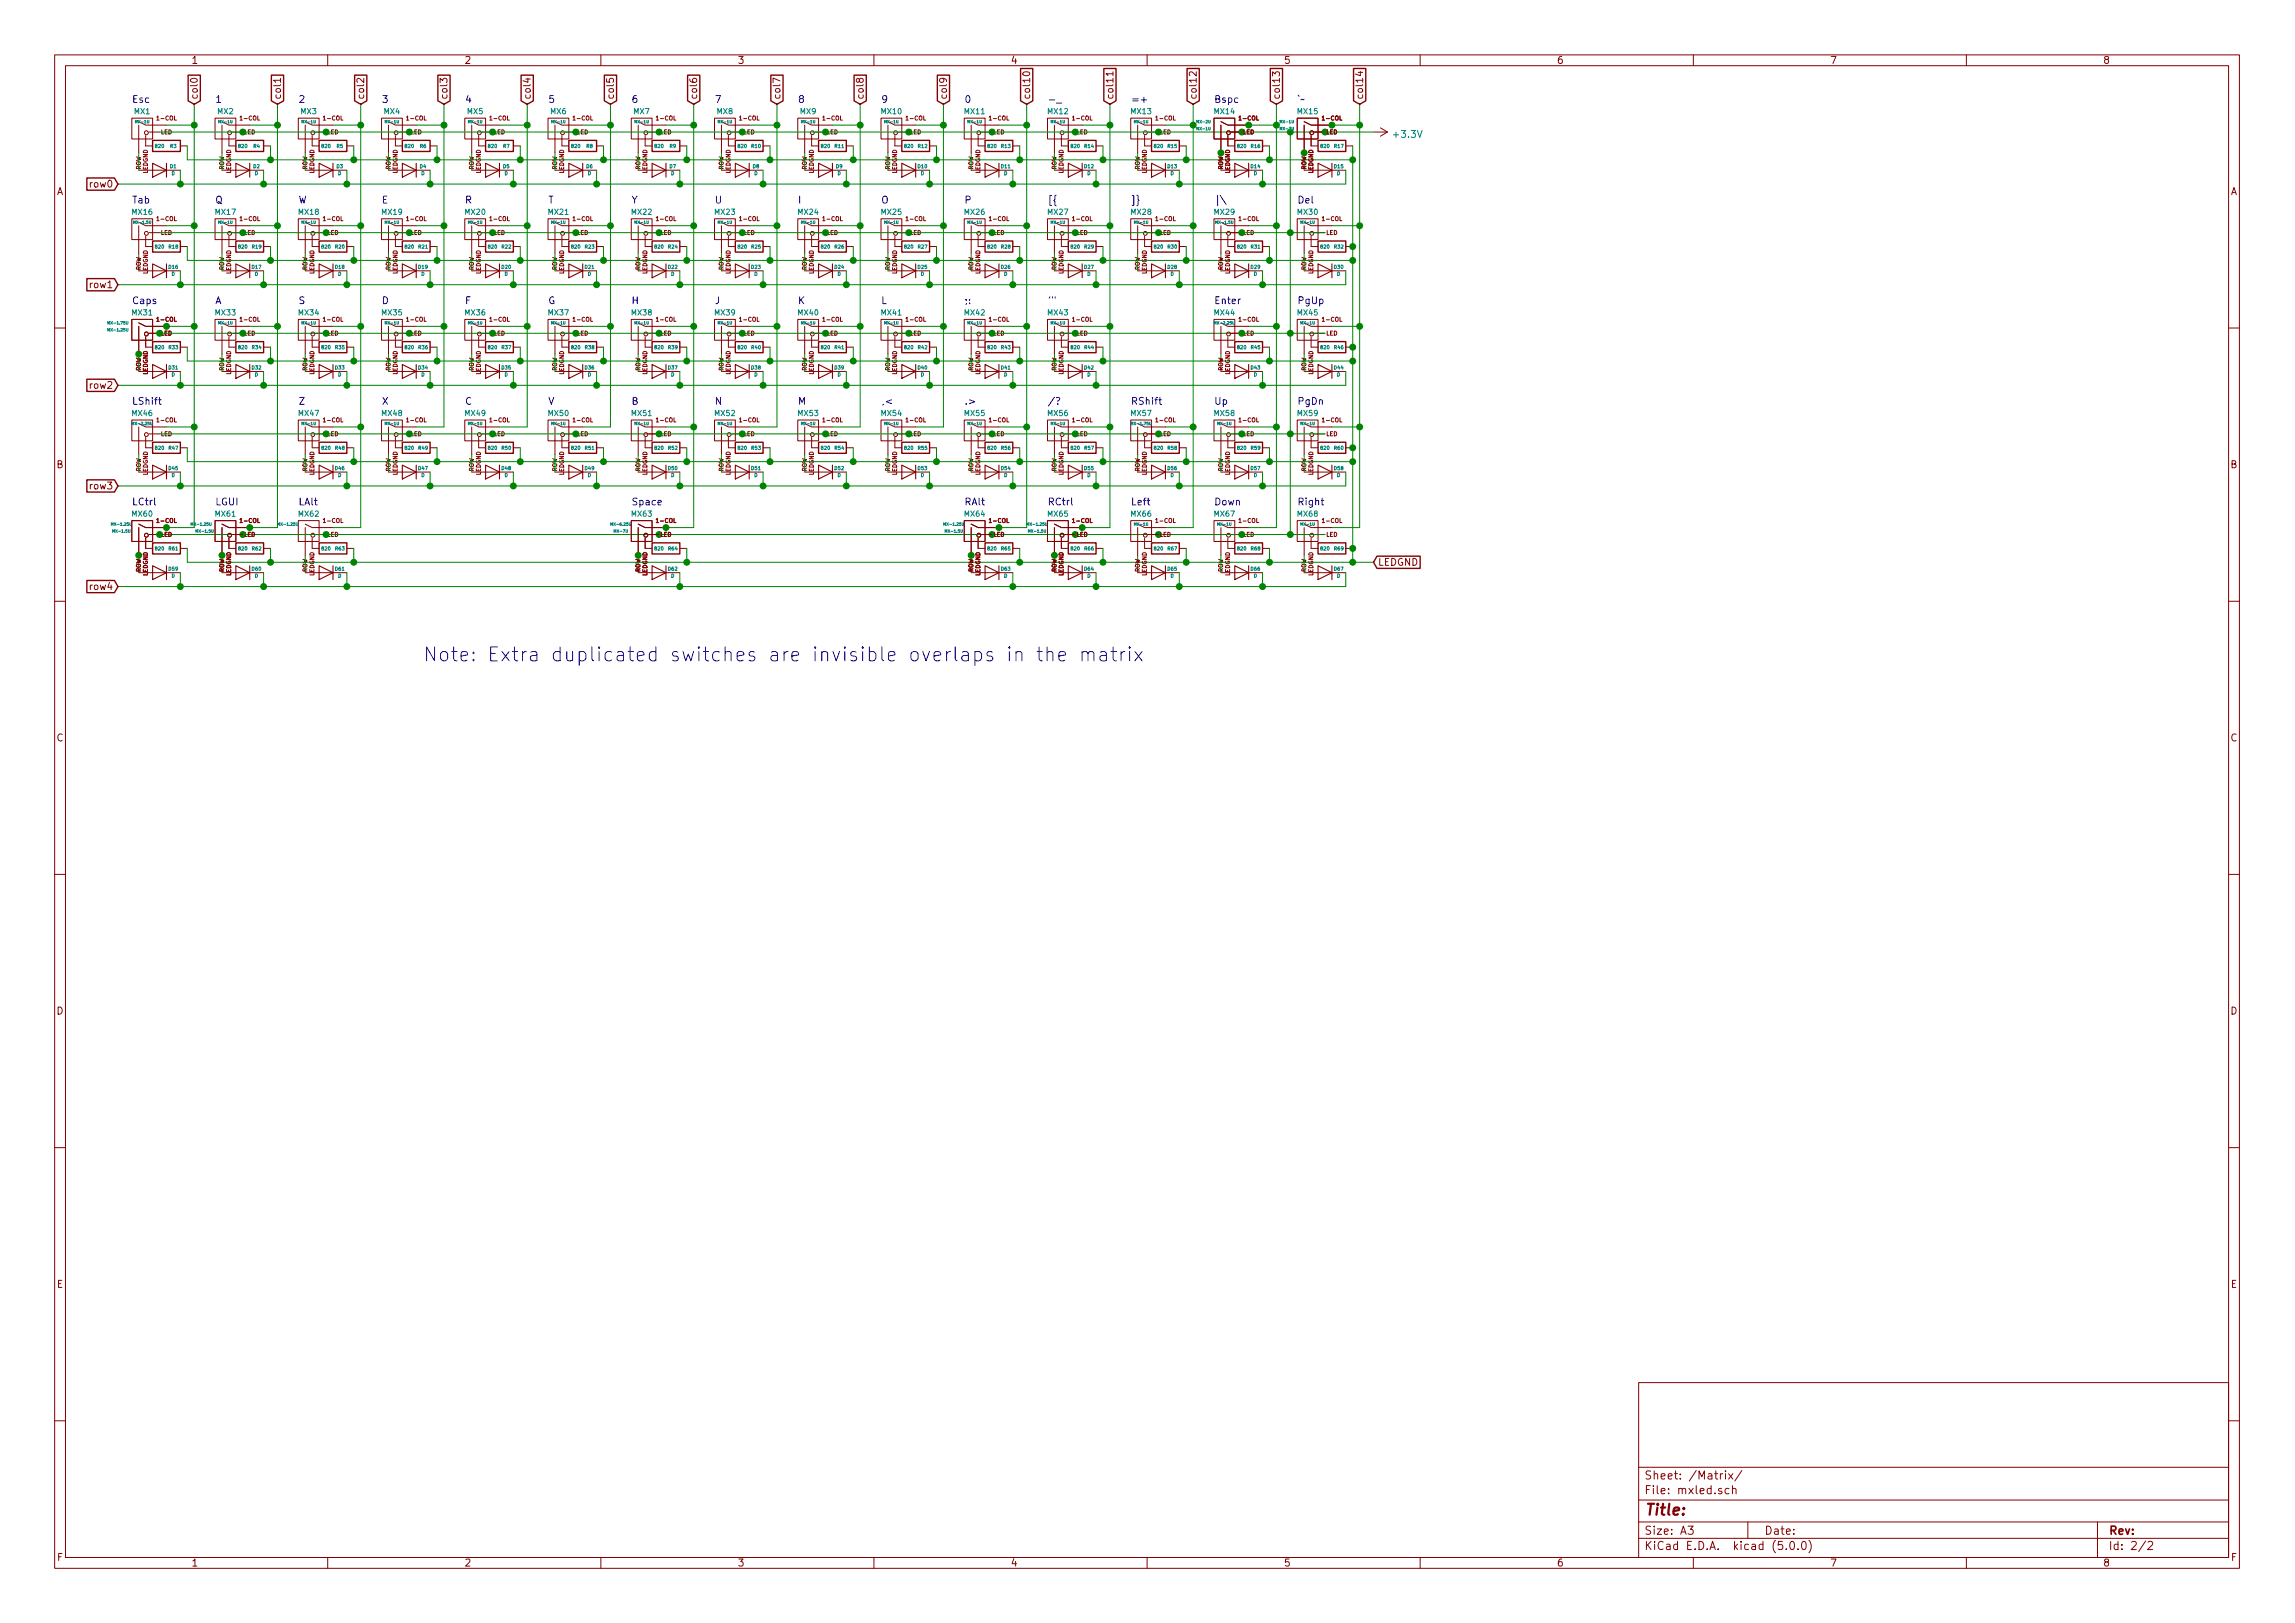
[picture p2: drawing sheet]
<svg xmlns="http://www.w3.org/2000/svg" width="420mm" height="297mm" viewBox="0 0 420 297" stroke-linecap="round" stroke-linejoin="round" font-family="sans-serif">
<defs><g id="words">
<text font-size="3.5" fill="#0000c2" x="97.1" y="121.1">Note: Extra duplicated switches are invisible overlaps in the matrix</text>
<text font-size="2.8" fill="#840000" x="301" y="277.3">Title:</text>
<g font-size="2.1" fill="#840000">
<text x="301" y="273.5">File: mxled.sch</text>
<text x="301" y="270.8">Sheet: /Matrix/</text>
<text x="301" y="280.9">Size: A3</text>
<text x="323" y="280.9">Date:</text>
<text x="386" y="280.9">Rev:</text>
<text x="301" y="283.7">KiCad E.D.A. kicad (5.0.0)</text>
<text x="386" y="283.7">Id: 2/2</text>
</g>
<g font-size="1.8" fill="#840000">
<text x="35" y="11.7">1</text>
<text x="85" y="11.7">2</text>
<text x="135" y="11.7">3</text>
<text x="185" y="11.7">4</text>
<text x="235" y="11.7">5</text>
<text x="285" y="11.7">6</text>
<text x="335" y="11.7">7</text>
<text x="385" y="11.7">8</text>
<text x="36.2" y="18.3" transform="rotate(-90 36.2 18.3)">col0</text>
<text x="51.4" y="18.3" transform="rotate(-90 51.4 18.3)">col1</text>
<text x="66.7" y="18.3" transform="rotate(-90 66.7 18.3)">col2</text>
<text x="81.9" y="18.3" transform="rotate(-90 81.9 18.3)">col3</text>
<text x="97.2" y="18.3" transform="rotate(-90 97.2 18.3)">col4</text>
<text x="112.4" y="18.3" transform="rotate(-90 112.4 18.3)">col5</text>
<text x="127.6" y="18.3" transform="rotate(-90 127.6 18.3)">col6</text>
<text x="142.9" y="18.3" transform="rotate(-90 142.9 18.3)">col7</text>
<text x="158.1" y="18.3" transform="rotate(-90 158.1 18.3)">col8</text>
<text x="173.4" y="18.3" transform="rotate(-90 173.4 18.3)">col9</text>
<text x="188.6" y="18.3" transform="rotate(-90 188.6 18.3)">col10</text>
<text x="203.8" y="18.3" transform="rotate(-90 203.8 18.3)">col11</text>
<text x="219.1" y="18.3" transform="rotate(-90 219.1 18.3)">col12</text>
<text x="234.3" y="18.3" transform="rotate(-90 234.3 18.3)">col13</text>
<text x="249.6" y="18.3" transform="rotate(-90 249.6 18.3)">col14</text>
<text x="10.4" y="35.7">A</text>
<text x="16.7" y="34.3">row0</text>
<text x="408.4" y="35.7">A</text>
<text x="16.7" y="52.7">row1</text>
<text x="16.7" y="71.2">row2</text>
<text x="10.4" y="85.7">B</text>
<text x="16.7" y="89.6">row3</text>
<text x="408.4" y="85.7">B</text>
<text x="16.7" y="108">row4</text>
<text x="252.2" y="103.5">LEDGND</text>
<text x="10.4" y="135.7">C</text>
<text x="408.4" y="135.7">C</text>
<text x="10.4" y="185.7">D</text>
<text x="408.4" y="185.7">D</text>
<text x="10.4" y="235.7">E</text>
<text x="408.4" y="235.7">E</text>
<text x="10.5" y="285.7">F</text>
<text x="35" y="286.7">1</text>
<text x="85" y="286.7">2</text>
<text x="135" y="286.7">3</text>
<text x="185" y="286.7">4</text>
<text x="235" y="286.7">5</text>
<text x="285" y="286.7">6</text>
<text x="335" y="286.7">7</text>
<text x="385" y="286.7">8</text>
<text x="408.5" y="285.7">F</text>
</g>
<g font-size="1.8" fill="#0000c2">
<text x="24.1" y="18.8">Esc</text>
<text x="39.4" y="18.8">1</text>
<text x="54.6" y="18.8">2</text>
<text x="69.8" y="18.8">3</text>
<text x="85.1" y="18.8">4</text>
<text x="100.3" y="18.8">5</text>
<text x="115.6" y="18.8">6</text>
<text x="130.8" y="18.8">7</text>
<text x="146" y="18.8">8</text>
<text x="161.3" y="18.8">9</text>
<text x="176.5" y="18.8">0</text>
<text x="207" y="18.8">=+</text>
<text x="222.2" y="18.8">Bspc</text>
<text x="237.5" y="18.8">`</text>
<text x="24.1" y="37.2">Tab</text>
<text x="39.4" y="37.2">Q</text>
<text x="54.6" y="37.2">W</text>
<text x="69.8" y="37.2">E</text>
<text x="85.1" y="37.2">R</text>
<text x="100.3" y="37.2">T</text>
<text x="115.6" y="37.2">Y</text>
<text x="130.8" y="37.2">U</text>
<text x="146" y="37.2">I</text>
<text x="161.3" y="37.2">O</text>
<text x="176.5" y="37.2">P</text>
<text x="191.8" y="37.2">[{</text>
<text x="207" y="37.2">]}</text>
<text x="237.5" y="37.2">Del</text>
<text x="24.1" y="55.7">Caps</text>
<text x="39.4" y="55.7">A</text>
<text x="54.6" y="55.7">S</text>
<text x="69.8" y="55.7">D</text>
<text x="85.1" y="55.7">F</text>
<text x="100.3" y="55.7">G</text>
<text x="115.6" y="55.7">H</text>
<text x="130.8" y="55.7">J</text>
<text x="146" y="55.7">K</text>
<text x="161.3" y="55.7">L</text>
<text x="176.5" y="55.7">;:</text>
<text x="191.8" y="55.7">'&quot;</text>
<text x="222.2" y="55.7">Enter</text>
<text x="237.5" y="55.7">PgUp</text>
<text x="24.1" y="74.1">LShift</text>
<text x="54.6" y="74.1">Z</text>
<text x="69.8" y="74.1">X</text>
<text x="85.1" y="74.1">C</text>
<text x="100.3" y="74.1">V</text>
<text x="115.6" y="74.1">B</text>
<text x="130.8" y="74.1">N</text>
<text x="146" y="74.1">M</text>
<text x="161.3" y="74.1">,&lt;</text>
<text x="176.5" y="74.1">.&gt;</text>
<text x="191.8" y="74.1">/?</text>
<text x="207" y="74.1">RShift</text>
<text x="222.2" y="74.1">Up</text>
<text x="237.5" y="74.1">PgDn</text>
<text x="24.1" y="92.5">LCtrl</text>
<text x="39.4" y="92.5">LGUI</text>
<text x="54.6" y="92.5">LAlt</text>
<text x="115.6" y="92.5">Space</text>
<text x="176.5" y="92.5">RAlt</text>
<text x="191.8" y="92.5">RCtrl</text>
<text x="207" y="92.5">Left</text>
<text x="222.2" y="92.5">Down</text>
<text x="237.5" y="92.5">Right</text>
</g>
<text font-size="1.8" fill="#008484" x="255.3" y="25.2">+3.3V</text>
<g font-size="1.4" fill="#008484">
<text x="24.6" y="20.9">MX1</text>
<text x="39.9" y="20.9">MX2</text>
<text x="55.1" y="20.9">MX3</text>
<text x="70.3" y="20.9">MX4</text>
<text x="85.6" y="20.9">MX5</text>
<text x="100.8" y="20.9">MX6</text>
<text x="116.1" y="20.9">MX7</text>
<text x="131.3" y="20.9">MX8</text>
<text x="146.5" y="20.9">MX9</text>
<text x="161.4" y="20.9">MX10</text>
<text x="176.6" y="20.9">MX11</text>
<text x="191.9" y="20.9">MX12</text>
<text x="207.1" y="20.9">MX13</text>
<text x="222.4" y="20.9">MX14</text>
<text x="237.6" y="20.9">MX15</text>
<text x="24.2" y="39.3">MX16</text>
<text x="39.5" y="39.3">MX17</text>
<text x="54.7" y="39.3">MX18</text>
<text x="70" y="39.3">MX19</text>
<text x="85.2" y="39.3">MX20</text>
<text x="100.4" y="39.3">MX21</text>
<text x="115.7" y="39.3">MX22</text>
<text x="130.9" y="39.3">MX23</text>
<text x="146.2" y="39.3">MX24</text>
<text x="161.4" y="39.3">MX25</text>
<text x="176.6" y="39.3">MX26</text>
<text x="191.9" y="39.3">MX27</text>
<text x="207.1" y="39.3">MX28</text>
<text x="222.4" y="39.3">MX29</text>
<text x="237.6" y="39.3">MX30</text>
<text x="24.2" y="57.7">MX31</text>
<text x="39.5" y="57.7">MX33</text>
<text x="54.7" y="57.7">MX34</text>
<text x="70" y="57.7">MX35</text>
<text x="85.2" y="57.7">MX36</text>
<text x="100.4" y="57.7">MX37</text>
<text x="115.7" y="57.7">MX38</text>
<text x="130.9" y="57.7">MX39</text>
<text x="146.2" y="57.7">MX40</text>
<text x="161.4" y="57.7">MX41</text>
<text x="176.6" y="57.7">MX42</text>
<text x="191.9" y="57.7">MX43</text>
<text x="222.4" y="57.7">MX44</text>
<text x="237.6" y="57.7">MX45</text>
<text x="24.2" y="76.1">MX46</text>
<text x="54.7" y="76.1">MX47</text>
<text x="70" y="76.1">MX48</text>
<text x="85.2" y="76.1">MX49</text>
<text x="100.4" y="76.1">MX50</text>
<text x="115.7" y="76.1">MX51</text>
<text x="130.9" y="76.1">MX52</text>
<text x="146.2" y="76.1">MX53</text>
<text x="161.4" y="76.1">MX54</text>
<text x="176.6" y="76.1">MX55</text>
<text x="191.9" y="76.1">MX56</text>
<text x="207.1" y="76.1">MX57</text>
<text x="222.4" y="76.1">MX58</text>
<text x="237.6" y="76.1">MX59</text>
<text x="24.2" y="94.6">MX60</text>
<text x="39.5" y="94.6">MX61</text>
<text x="54.7" y="94.6">MX62</text>
<text x="115.7" y="94.6">MX63</text>
<text x="176.6" y="94.6">MX64</text>
<text x="191.9" y="94.6">MX65</text>
<text x="207.1" y="94.6">MX66</text>
<text x="222.4" y="94.6">MX67</text>
<text x="237.6" y="94.6">MX68</text>
</g>
<g font-size="1.1" fill="#840000">
<text x="28.9" y="22">1-COL</text>
<text x="44.1" y="22">1-COL</text>
<text x="59.4" y="22">1-COL</text>
<text x="74.6" y="22">1-COL</text>
<text x="89.9" y="22">1-COL</text>
<text x="105.1" y="22">1-COL</text>
<text x="120.3" y="22">1-COL</text>
<text x="135.6" y="22">1-COL</text>
<text x="150.8" y="22">1-COL</text>
<text x="166.1" y="22">1-COL</text>
<text x="181.3" y="22">1-COL</text>
<text x="196.5" y="22">1-COL</text>
<text x="211.8" y="22">1-COL</text>
<text x="227" y="22">1-COL</text>
<text x="242.3" y="22">1-COL</text>
<text x="29.4" y="24.6">LED</text>
<text x="44.7" y="24.6">LED</text>
<text x="59.9" y="24.6">LED</text>
<text x="75.1" y="24.6">LED</text>
<text x="90.4" y="24.6">LED</text>
<text x="105.6" y="24.6">LED</text>
<text x="120.9" y="24.6">LED</text>
<text x="136.1" y="24.6">LED</text>
<text x="151.3" y="24.6">LED</text>
<text x="166.6" y="24.6">LED</text>
<text x="181.8" y="24.6">LED</text>
<text x="197.1" y="24.6">LED</text>
<text x="212.3" y="24.6">LED</text>
<text x="227.5" y="24.6">LED</text>
<text x="242.8" y="24.6">LED</text>
<text x="25.8" y="31.1" transform="rotate(-90 25.8 31.1)">ROW</text>
<text x="27.1" y="31.8" transform="rotate(-90 27.1 31.8)">LEDGND</text>
<text x="41" y="31.1" transform="rotate(-90 41 31.1)">ROW</text>
<text x="42.3" y="31.8" transform="rotate(-90 42.3 31.8)">LEDGND</text>
<text x="56.3" y="31.1" transform="rotate(-90 56.3 31.1)">ROW</text>
<text x="57.5" y="31.8" transform="rotate(-90 57.5 31.8)">LEDGND</text>
<text x="71.5" y="31.1" transform="rotate(-90 71.5 31.1)">ROW</text>
<text x="72.8" y="31.8" transform="rotate(-90 72.8 31.8)">LEDGND</text>
<text x="86.7" y="31.1" transform="rotate(-90 86.7 31.1)">ROW</text>
<text x="88" y="31.8" transform="rotate(-90 88 31.8)">LEDGND</text>
<text x="102" y="31.1" transform="rotate(-90 102 31.1)">ROW</text>
<text x="103.3" y="31.8" transform="rotate(-90 103.3 31.8)">LEDGND</text>
<text x="117.2" y="31.1" transform="rotate(-90 117.2 31.1)">ROW</text>
<text x="118.5" y="31.8" transform="rotate(-90 118.5 31.8)">LEDGND</text>
<text x="132.5" y="31.1" transform="rotate(-90 132.5 31.1)">ROW</text>
<text x="133.7" y="31.8" transform="rotate(-90 133.7 31.8)">LEDGND</text>
<text x="147.7" y="31.1" transform="rotate(-90 147.7 31.1)">ROW</text>
<text x="149" y="31.8" transform="rotate(-90 149 31.8)">LEDGND</text>
<text x="162.9" y="31.1" transform="rotate(-90 162.9 31.1)">ROW</text>
<text x="164.2" y="31.8" transform="rotate(-90 164.2 31.8)">LEDGND</text>
<text x="178.2" y="31.1" transform="rotate(-90 178.2 31.1)">ROW</text>
<text x="179.5" y="31.8" transform="rotate(-90 179.5 31.8)">LEDGND</text>
<text x="193.4" y="31.1" transform="rotate(-90 193.4 31.1)">ROW</text>
<text x="194.7" y="31.8" transform="rotate(-90 194.7 31.8)">LEDGND</text>
<text x="208.7" y="31.1" transform="rotate(-90 208.7 31.1)">ROW</text>
<text x="209.9" y="31.8" transform="rotate(-90 209.9 31.8)">LEDGND</text>
<text x="223.9" y="31.1" transform="rotate(-90 223.9 31.1)">ROW</text>
<text x="225.2" y="31.8" transform="rotate(-90 225.2 31.8)">LEDGND</text>
<text x="239.1" y="31.1" transform="rotate(-90 239.1 31.1)">ROW</text>
<text x="240.4" y="31.8" transform="rotate(-90 240.4 31.8)">LEDGND</text>
<text x="28.9" y="40.4">1-COL</text>
<text x="44.1" y="40.4">1-COL</text>
<text x="59.4" y="40.4">1-COL</text>
<text x="74.6" y="40.4">1-COL</text>
<text x="89.9" y="40.4">1-COL</text>
<text x="105.1" y="40.4">1-COL</text>
<text x="120.3" y="40.4">1-COL</text>
<text x="135.6" y="40.4">1-COL</text>
<text x="150.8" y="40.4">1-COL</text>
<text x="166.1" y="40.4">1-COL</text>
<text x="181.3" y="40.4">1-COL</text>
<text x="196.5" y="40.4">1-COL</text>
<text x="211.8" y="40.4">1-COL</text>
<text x="227" y="40.4">1-COL</text>
<text x="242.3" y="40.4">1-COL</text>
<text x="29.4" y="43">LED</text>
<text x="44.7" y="43">LED</text>
<text x="59.9" y="43">LED</text>
<text x="75.1" y="43">LED</text>
<text x="90.4" y="43">LED</text>
<text x="105.6" y="43">LED</text>
<text x="120.9" y="43">LED</text>
<text x="136.1" y="43">LED</text>
<text x="151.3" y="43">LED</text>
<text x="166.6" y="43">LED</text>
<text x="181.8" y="43">LED</text>
<text x="197.1" y="43">LED</text>
<text x="212.3" y="43">LED</text>
<text x="227.5" y="43">LED</text>
<text x="242.8" y="43">LED</text>
<text x="25.8" y="49.5" transform="rotate(-90 25.8 49.5)">ROW</text>
<text x="27.1" y="50.2" transform="rotate(-90 27.1 50.2)">LEDGND</text>
<text x="41" y="49.5" transform="rotate(-90 41 49.5)">ROW</text>
<text x="42.3" y="50.2" transform="rotate(-90 42.3 50.2)">LEDGND</text>
<text x="56.3" y="49.5" transform="rotate(-90 56.3 49.5)">ROW</text>
<text x="57.5" y="50.2" transform="rotate(-90 57.5 50.2)">LEDGND</text>
<text x="71.5" y="49.5" transform="rotate(-90 71.5 49.5)">ROW</text>
<text x="72.8" y="50.2" transform="rotate(-90 72.8 50.2)">LEDGND</text>
<text x="86.7" y="49.5" transform="rotate(-90 86.7 49.5)">ROW</text>
<text x="88" y="50.2" transform="rotate(-90 88 50.2)">LEDGND</text>
<text x="102" y="49.5" transform="rotate(-90 102 49.5)">ROW</text>
<text x="103.3" y="50.2" transform="rotate(-90 103.3 50.2)">LEDGND</text>
<text x="117.2" y="49.5" transform="rotate(-90 117.2 49.5)">ROW</text>
<text x="118.5" y="50.2" transform="rotate(-90 118.5 50.2)">LEDGND</text>
<text x="132.5" y="49.5" transform="rotate(-90 132.5 49.5)">ROW</text>
<text x="133.7" y="50.2" transform="rotate(-90 133.7 50.2)">LEDGND</text>
<text x="147.7" y="49.5" transform="rotate(-90 147.7 49.5)">ROW</text>
<text x="149" y="50.2" transform="rotate(-90 149 50.2)">LEDGND</text>
<text x="162.9" y="49.5" transform="rotate(-90 162.9 49.5)">ROW</text>
<text x="164.2" y="50.2" transform="rotate(-90 164.2 50.2)">LEDGND</text>
<text x="178.2" y="49.5" transform="rotate(-90 178.2 49.5)">ROW</text>
<text x="179.5" y="50.2" transform="rotate(-90 179.5 50.2)">LEDGND</text>
<text x="193.4" y="49.5" transform="rotate(-90 193.4 49.5)">ROW</text>
<text x="194.7" y="50.2" transform="rotate(-90 194.7 50.2)">LEDGND</text>
<text x="208.7" y="49.5" transform="rotate(-90 208.7 49.5)">ROW</text>
<text x="209.9" y="50.2" transform="rotate(-90 209.9 50.2)">LEDGND</text>
<text x="223.9" y="49.5" transform="rotate(-90 223.9 49.5)">ROW</text>
<text x="225.2" y="50.2" transform="rotate(-90 225.2 50.2)">LEDGND</text>
<text x="239.1" y="49.5" transform="rotate(-90 239.1 49.5)">ROW</text>
<text x="240.4" y="50.2" transform="rotate(-90 240.4 50.2)">LEDGND</text>
<text x="28.9" y="58.9">1-COL</text>
<text x="44.1" y="58.9">1-COL</text>
<text x="59.4" y="58.9">1-COL</text>
<text x="74.6" y="58.9">1-COL</text>
<text x="89.9" y="58.9">1-COL</text>
<text x="105.1" y="58.9">1-COL</text>
<text x="120.3" y="58.9">1-COL</text>
<text x="135.6" y="58.9">1-COL</text>
<text x="150.8" y="58.9">1-COL</text>
<text x="166.1" y="58.9">1-COL</text>
<text x="181.3" y="58.9">1-COL</text>
<text x="196.5" y="58.9">1-COL</text>
<text x="227" y="58.9">1-COL</text>
<text x="242.3" y="58.9">1-COL</text>
<text x="29.4" y="61.4">LED</text>
<text x="44.7" y="61.4">LED</text>
<text x="59.9" y="61.4">LED</text>
<text x="75.1" y="61.4">LED</text>
<text x="90.4" y="61.4">LED</text>
<text x="105.6" y="61.4">LED</text>
<text x="120.9" y="61.4">LED</text>
<text x="136.1" y="61.4">LED</text>
<text x="151.3" y="61.4">LED</text>
<text x="166.6" y="61.4">LED</text>
<text x="181.8" y="61.4">LED</text>
<text x="197.1" y="61.4">LED</text>
<text x="227.5" y="61.4">LED</text>
<text x="242.8" y="61.4">LED</text>
<text x="25.8" y="68" transform="rotate(-90 25.8 68)">ROW</text>
<text x="27.1" y="68.6" transform="rotate(-90 27.1 68.6)">LEDGND</text>
<text x="41" y="68" transform="rotate(-90 41 68)">ROW</text>
<text x="42.3" y="68.6" transform="rotate(-90 42.3 68.6)">LEDGND</text>
<text x="56.3" y="68" transform="rotate(-90 56.3 68)">ROW</text>
<text x="57.5" y="68.6" transform="rotate(-90 57.5 68.6)">LEDGND</text>
<text x="71.5" y="68" transform="rotate(-90 71.5 68)">ROW</text>
<text x="72.8" y="68.6" transform="rotate(-90 72.8 68.6)">LEDGND</text>
<text x="86.7" y="68" transform="rotate(-90 86.7 68)">ROW</text>
<text x="88" y="68.6" transform="rotate(-90 88 68.6)">LEDGND</text>
<text x="102" y="68" transform="rotate(-90 102 68)">ROW</text>
<text x="103.3" y="68.6" transform="rotate(-90 103.3 68.6)">LEDGND</text>
<text x="117.2" y="68" transform="rotate(-90 117.2 68)">ROW</text>
<text x="118.5" y="68.6" transform="rotate(-90 118.5 68.6)">LEDGND</text>
<text x="132.5" y="68" transform="rotate(-90 132.5 68)">ROW</text>
<text x="133.7" y="68.6" transform="rotate(-90 133.7 68.6)">LEDGND</text>
<text x="147.7" y="68" transform="rotate(-90 147.7 68)">ROW</text>
<text x="149" y="68.6" transform="rotate(-90 149 68.6)">LEDGND</text>
<text x="162.9" y="68" transform="rotate(-90 162.9 68)">ROW</text>
<text x="164.2" y="68.6" transform="rotate(-90 164.2 68.6)">LEDGND</text>
<text x="178.2" y="68" transform="rotate(-90 178.2 68)">ROW</text>
<text x="179.5" y="68.6" transform="rotate(-90 179.5 68.6)">LEDGND</text>
<text x="193.4" y="68" transform="rotate(-90 193.4 68)">ROW</text>
<text x="194.7" y="68.6" transform="rotate(-90 194.7 68.6)">LEDGND</text>
<text x="223.9" y="68" transform="rotate(-90 223.9 68)">ROW</text>
<text x="225.2" y="68.6" transform="rotate(-90 225.2 68.6)">LEDGND</text>
<text x="239.1" y="68" transform="rotate(-90 239.1 68)">ROW</text>
<text x="240.4" y="68.6" transform="rotate(-90 240.4 68.6)">LEDGND</text>
<text x="28.9" y="77.3">1-COL</text>
<text x="59.4" y="77.3">1-COL</text>
<text x="74.6" y="77.3">1-COL</text>
<text x="89.9" y="77.3">1-COL</text>
<text x="105.1" y="77.3">1-COL</text>
<text x="120.3" y="77.3">1-COL</text>
<text x="135.6" y="77.3">1-COL</text>
<text x="150.8" y="77.3">1-COL</text>
<text x="166.1" y="77.3">1-COL</text>
<text x="181.3" y="77.3">1-COL</text>
<text x="196.5" y="77.3">1-COL</text>
<text x="211.8" y="77.3">1-COL</text>
<text x="227" y="77.3">1-COL</text>
<text x="242.3" y="77.3">1-COL</text>
<text x="29.4" y="79.8">LED</text>
<text x="59.9" y="79.8">LED</text>
<text x="75.1" y="79.8">LED</text>
<text x="90.4" y="79.8">LED</text>
<text x="105.6" y="79.8">LED</text>
<text x="120.9" y="79.8">LED</text>
<text x="136.1" y="79.8">LED</text>
<text x="151.3" y="79.8">LED</text>
<text x="166.6" y="79.8">LED</text>
<text x="181.8" y="79.8">LED</text>
<text x="197.1" y="79.8">LED</text>
<text x="212.3" y="79.8">LED</text>
<text x="227.5" y="79.8">LED</text>
<text x="242.8" y="79.8">LED</text>
<text x="25.8" y="86.4" transform="rotate(-90 25.8 86.4)">ROW</text>
<text x="27.1" y="87" transform="rotate(-90 27.1 87)">LEDGND</text>
<text x="56.3" y="86.4" transform="rotate(-90 56.3 86.4)">ROW</text>
<text x="57.5" y="87" transform="rotate(-90 57.5 87)">LEDGND</text>
<text x="71.5" y="86.4" transform="rotate(-90 71.5 86.4)">ROW</text>
<text x="72.8" y="87" transform="rotate(-90 72.8 87)">LEDGND</text>
<text x="86.7" y="86.4" transform="rotate(-90 86.7 86.4)">ROW</text>
<text x="88" y="87" transform="rotate(-90 88 87)">LEDGND</text>
<text x="102" y="86.4" transform="rotate(-90 102 86.4)">ROW</text>
<text x="103.3" y="87" transform="rotate(-90 103.3 87)">LEDGND</text>
<text x="117.2" y="86.4" transform="rotate(-90 117.2 86.4)">ROW</text>
<text x="118.5" y="87" transform="rotate(-90 118.5 87)">LEDGND</text>
<text x="132.5" y="86.4" transform="rotate(-90 132.5 86.4)">ROW</text>
<text x="133.7" y="87" transform="rotate(-90 133.7 87)">LEDGND</text>
<text x="147.7" y="86.4" transform="rotate(-90 147.7 86.4)">ROW</text>
<text x="149" y="87" transform="rotate(-90 149 87)">LEDGND</text>
<text x="162.9" y="86.4" transform="rotate(-90 162.9 86.4)">ROW</text>
<text x="164.2" y="87" transform="rotate(-90 164.2 87)">LEDGND</text>
<text x="178.2" y="86.4" transform="rotate(-90 178.2 86.4)">ROW</text>
<text x="179.5" y="87" transform="rotate(-90 179.5 87)">LEDGND</text>
<text x="193.4" y="86.4" transform="rotate(-90 193.4 86.4)">ROW</text>
<text x="194.7" y="87" transform="rotate(-90 194.7 87)">LEDGND</text>
<text x="208.7" y="86.4" transform="rotate(-90 208.7 86.4)">ROW</text>
<text x="209.9" y="87" transform="rotate(-90 209.9 87)">LEDGND</text>
<text x="223.9" y="86.4" transform="rotate(-90 223.9 86.4)">ROW</text>
<text x="225.2" y="87" transform="rotate(-90 225.2 87)">LEDGND</text>
<text x="239.1" y="86.4" transform="rotate(-90 239.1 86.4)">ROW</text>
<text x="240.4" y="87" transform="rotate(-90 240.4 87)">LEDGND</text>
<text x="28.9" y="95.7">1-COL</text>
<text x="44.1" y="95.7">1-COL</text>
<text x="59.4" y="95.7">1-COL</text>
<text x="120.3" y="95.7">1-COL</text>
<text x="181.3" y="95.7">1-COL</text>
<text x="196.5" y="95.7">1-COL</text>
<text x="211.8" y="95.7">1-COL</text>
<text x="227" y="95.7">1-COL</text>
<text x="242.3" y="95.7">1-COL</text>
<text x="29.4" y="98.2">LED</text>
<text x="44.7" y="98.2">LED</text>
<text x="59.9" y="98.2">LED</text>
<text x="120.9" y="98.2">LED</text>
<text x="181.8" y="98.2">LED</text>
<text x="197.1" y="98.2">LED</text>
<text x="212.3" y="98.2">LED</text>
<text x="227.5" y="98.2">LED</text>
<text x="242.8" y="98.2">LED</text>
<text x="25.8" y="104.8" transform="rotate(-90 25.8 104.8)">ROW</text>
<text x="27.1" y="105.4" transform="rotate(-90 27.1 105.4)">LEDGND</text>
<text x="41" y="104.8" transform="rotate(-90 41 104.8)">ROW</text>
<text x="42.3" y="105.4" transform="rotate(-90 42.3 105.4)">LEDGND</text>
<text x="56.3" y="104.8" transform="rotate(-90 56.3 104.8)">ROW</text>
<text x="57.5" y="105.4" transform="rotate(-90 57.5 105.4)">LEDGND</text>
<text x="117.2" y="104.8" transform="rotate(-90 117.2 104.8)">ROW</text>
<text x="118.5" y="105.4" transform="rotate(-90 118.5 105.4)">LEDGND</text>
<text x="178.2" y="104.8" transform="rotate(-90 178.2 104.8)">ROW</text>
<text x="179.5" y="105.4" transform="rotate(-90 179.5 105.4)">LEDGND</text>
<text x="193.4" y="104.8" transform="rotate(-90 193.4 104.8)">ROW</text>
<text x="194.7" y="105.4" transform="rotate(-90 194.7 105.4)">LEDGND</text>
<text x="208.7" y="104.8" transform="rotate(-90 208.7 104.8)">ROW</text>
<text x="209.9" y="105.4" transform="rotate(-90 209.9 105.4)">LEDGND</text>
<text x="223.9" y="104.8" transform="rotate(-90 223.9 104.8)">ROW</text>
<text x="225.2" y="105.4" transform="rotate(-90 225.2 105.4)">LEDGND</text>
<text x="239.1" y="104.8" transform="rotate(-90 239.1 104.8)">ROW</text>
<text x="240.4" y="105.4" transform="rotate(-90 240.4 105.4)">LEDGND</text>
</g>
<g font-size=".9" fill="#008484">
<text x="28.5" y="27.1">820</text>
<text x="31.2" y="27.1">R3</text>
<text x="43.7" y="27.1">820</text>
<text x="46.4" y="27.1">R4</text>
<text x="59" y="27.1">820</text>
<text x="61.7" y="27.1">R5</text>
<text x="74.2" y="27.1">820</text>
<text x="76.9" y="27.1">R6</text>
<text x="89.4" y="27.1">820</text>
<text x="92.2" y="27.1">R7</text>
<text x="104.7" y="27.1">820</text>
<text x="107.4" y="27.1">R8</text>
<text x="119.9" y="27.1">820</text>
<text x="122.6" y="27.1">R9</text>
<text x="135.2" y="27.1">820</text>
<text x="137.6" y="27.1">R10</text>
<text x="150.4" y="27.1">820</text>
<text x="152.9" y="27.1">R11</text>
<text x="165.6" y="27.1">820</text>
<text x="168.1" y="27.1">R12</text>
<text x="180.9" y="27.1">820</text>
<text x="183.3" y="27.1">R13</text>
<text x="196.1" y="27.1">820</text>
<text x="198.6" y="27.1">R14</text>
<text x="211.4" y="27.1">820</text>
<text x="213.8" y="27.1">R15</text>
<text x="226.6" y="27.1">820</text>
<text x="229.1" y="27.1">R16</text>
<text x="241.8" y="27.1">820</text>
<text x="244.3" y="27.1">R17</text>
<text x="31.2" y="30.8">D1</text>
<text x="31.4" y="32">D</text>
<text x="46.4" y="30.8">D2</text>
<text x="46.7" y="32">D</text>
<text x="61.6" y="30.8">D3</text>
<text x="61.9" y="32">D</text>
<text x="76.9" y="30.8">D4</text>
<text x="77.1" y="32">D</text>
<text x="92.1" y="30.8">D5</text>
<text x="92.4" y="32">D</text>
<text x="107.4" y="30.8">D6</text>
<text x="107.6" y="32">D</text>
<text x="122.6" y="30.8">D7</text>
<text x="122.9" y="32">D</text>
<text x="137.8" y="30.8">D8</text>
<text x="138.1" y="32">D</text>
<text x="153.1" y="30.8">D9</text>
<text x="153.3" y="32">D</text>
<text x="168.1" y="30.8">D10</text>
<text x="168.6" y="32">D</text>
<text x="183.3" y="30.8">D11</text>
<text x="183.8" y="32">D</text>
<text x="198.6" y="30.8">D12</text>
<text x="199.1" y="32">D</text>
<text x="213.8" y="30.8">D13</text>
<text x="214.3" y="32">D</text>
<text x="229" y="30.8">D14</text>
<text x="229.5" y="32">D</text>
<text x="244.3" y="30.8">D15</text>
<text x="244.8" y="32">D</text>
<text x="28.5" y="45.5">820</text>
<text x="30.9" y="45.5">R18</text>
<text x="43.7" y="45.5">820</text>
<text x="46.2" y="45.5">R19</text>
<text x="59" y="45.5">820</text>
<text x="61.4" y="45.5">R20</text>
<text x="74.2" y="45.5">820</text>
<text x="76.7" y="45.5">R21</text>
<text x="89.4" y="45.5">820</text>
<text x="91.9" y="45.5">R22</text>
<text x="104.7" y="45.5">820</text>
<text x="107.1" y="45.5">R23</text>
<text x="119.9" y="45.5">820</text>
<text x="122.4" y="45.5">R24</text>
<text x="135.2" y="45.5">820</text>
<text x="137.6" y="45.5">R25</text>
<text x="150.4" y="45.5">820</text>
<text x="152.9" y="45.5">R26</text>
<text x="165.6" y="45.5">820</text>
<text x="168.1" y="45.5">R27</text>
<text x="180.9" y="45.5">820</text>
<text x="183.3" y="45.5">R28</text>
<text x="196.1" y="45.5">820</text>
<text x="198.6" y="45.5">R29</text>
<text x="211.4" y="45.5">820</text>
<text x="213.8" y="45.5">R30</text>
<text x="226.6" y="45.5">820</text>
<text x="229.1" y="45.5">R31</text>
<text x="241.8" y="45.5">820</text>
<text x="244.3" y="45.5">R32</text>
<text x="30.9" y="49.2">D16</text>
<text x="31.4" y="50.5">D</text>
<text x="46.2" y="49.2">D17</text>
<text x="46.7" y="50.5">D</text>
<text x="61.4" y="49.2">D18</text>
<text x="61.9" y="50.5">D</text>
<text x="76.6" y="49.2">D19</text>
<text x="77.1" y="50.5">D</text>
<text x="91.9" y="49.2">D20</text>
<text x="92.4" y="50.5">D</text>
<text x="107.1" y="49.2">D21</text>
<text x="107.6" y="50.5">D</text>
<text x="122.4" y="49.2">D22</text>
<text x="122.9" y="50.5">D</text>
<text x="137.6" y="49.2">D23</text>
<text x="138.1" y="50.5">D</text>
<text x="152.8" y="49.2">D24</text>
<text x="153.3" y="50.5">D</text>
<text x="168.1" y="49.2">D25</text>
<text x="168.6" y="50.5">D</text>
<text x="183.3" y="49.2">D26</text>
<text x="183.8" y="50.5">D</text>
<text x="198.6" y="49.2">D27</text>
<text x="199.1" y="50.5">D</text>
<text x="213.8" y="49.2">D28</text>
<text x="214.3" y="50.5">D</text>
<text x="229" y="49.2">D29</text>
<text x="229.5" y="50.5">D</text>
<text x="244.3" y="49.2">D30</text>
<text x="244.8" y="50.5">D</text>
<text x="28.5" y="63.9">820</text>
<text x="30.9" y="63.9">R33</text>
<text x="43.7" y="63.9">820</text>
<text x="46.2" y="63.9">R34</text>
<text x="59" y="63.9">820</text>
<text x="61.4" y="63.9">R35</text>
<text x="74.2" y="63.9">820</text>
<text x="76.7" y="63.9">R36</text>
<text x="89.4" y="63.9">820</text>
<text x="91.9" y="63.9">R37</text>
<text x="104.7" y="63.9">820</text>
<text x="107.1" y="63.9">R38</text>
<text x="119.9" y="63.9">820</text>
<text x="122.4" y="63.9">R39</text>
<text x="135.2" y="63.9">820</text>
<text x="137.6" y="63.9">R40</text>
<text x="150.4" y="63.9">820</text>
<text x="152.9" y="63.9">R41</text>
<text x="165.6" y="63.9">820</text>
<text x="168.1" y="63.9">R42</text>
<text x="180.9" y="63.9">820</text>
<text x="183.3" y="63.9">R43</text>
<text x="196.1" y="63.9">820</text>
<text x="198.6" y="63.9">R44</text>
<text x="226.6" y="63.9">820</text>
<text x="229.1" y="63.9">R45</text>
<text x="241.8" y="63.9">820</text>
<text x="244.3" y="63.9">R46</text>
<text x="30.9" y="67.6">D31</text>
<text x="31.4" y="68.9">D</text>
<text x="46.2" y="67.6">D32</text>
<text x="46.7" y="68.9">D</text>
<text x="61.4" y="67.6">D33</text>
<text x="61.9" y="68.9">D</text>
<text x="76.6" y="67.6">D34</text>
<text x="77.1" y="68.9">D</text>
<text x="91.9" y="67.6">D35</text>
<text x="92.4" y="68.9">D</text>
<text x="107.1" y="67.6">D36</text>
<text x="107.6" y="68.9">D</text>
<text x="122.4" y="67.6">D37</text>
<text x="122.9" y="68.9">D</text>
<text x="137.6" y="67.6">D38</text>
<text x="138.1" y="68.9">D</text>
<text x="152.8" y="67.6">D39</text>
<text x="153.3" y="68.9">D</text>
<text x="168.1" y="67.6">D40</text>
<text x="168.6" y="68.9">D</text>
<text x="183.3" y="67.6">D41</text>
<text x="183.8" y="68.9">D</text>
<text x="198.6" y="67.6">D42</text>
<text x="199.1" y="68.9">D</text>
<text x="229" y="67.6">D43</text>
<text x="229.5" y="68.9">D</text>
<text x="244.3" y="67.6">D44</text>
<text x="244.8" y="68.9">D</text>
<text x="28.5" y="82.3">820</text>
<text x="30.9" y="82.3">R47</text>
<text x="59" y="82.3">820</text>
<text x="61.4" y="82.3">R48</text>
<text x="74.2" y="82.3">820</text>
<text x="76.7" y="82.3">R49</text>
<text x="89.4" y="82.3">820</text>
<text x="91.9" y="82.3">R50</text>
<text x="104.7" y="82.3">820</text>
<text x="107.1" y="82.3">R51</text>
<text x="119.9" y="82.3">820</text>
<text x="122.4" y="82.3">R52</text>
<text x="135.2" y="82.3">820</text>
<text x="137.6" y="82.3">R53</text>
<text x="150.4" y="82.3">820</text>
<text x="152.9" y="82.3">R54</text>
<text x="165.6" y="82.3">820</text>
<text x="168.1" y="82.3">R55</text>
<text x="180.9" y="82.3">820</text>
<text x="183.3" y="82.3">R56</text>
<text x="196.1" y="82.3">820</text>
<text x="198.6" y="82.3">R57</text>
<text x="211.4" y="82.3">820</text>
<text x="213.8" y="82.3">R58</text>
<text x="226.6" y="82.3">820</text>
<text x="229.1" y="82.3">R59</text>
<text x="241.8" y="82.3">820</text>
<text x="244.3" y="82.3">R60</text>
<text x="30.9" y="86">D45</text>
<text x="31.4" y="87.3">D</text>
<text x="61.4" y="86">D46</text>
<text x="61.9" y="87.3">D</text>
<text x="76.6" y="86">D47</text>
<text x="77.1" y="87.3">D</text>
<text x="91.9" y="86">D48</text>
<text x="92.4" y="87.3">D</text>
<text x="107.1" y="86">D49</text>
<text x="107.6" y="87.3">D</text>
<text x="122.4" y="86">D50</text>
<text x="122.9" y="87.3">D</text>
<text x="137.6" y="86">D51</text>
<text x="138.1" y="87.3">D</text>
<text x="152.8" y="86">D52</text>
<text x="153.3" y="87.3">D</text>
<text x="168.1" y="86">D53</text>
<text x="168.6" y="87.3">D</text>
<text x="183.3" y="86">D54</text>
<text x="183.8" y="87.3">D</text>
<text x="198.6" y="86">D55</text>
<text x="199.1" y="87.3">D</text>
<text x="213.8" y="86">D56</text>
<text x="214.3" y="87.3">D</text>
<text x="229" y="86">D57</text>
<text x="229.5" y="87.3">D</text>
<text x="244.3" y="86">D58</text>
<text x="244.8" y="87.3">D</text>
<text x="28.5" y="100.7">820</text>
<text x="30.9" y="100.7">R61</text>
<text x="43.7" y="100.7">820</text>
<text x="46.2" y="100.7">R62</text>
<text x="59" y="100.7">820</text>
<text x="61.4" y="100.7">R63</text>
<text x="119.9" y="100.7">820</text>
<text x="122.4" y="100.7">R64</text>
<text x="180.9" y="100.7">820</text>
<text x="183.3" y="100.7">R65</text>
<text x="196.1" y="100.7">820</text>
<text x="198.6" y="100.7">R66</text>
<text x="211.4" y="100.7">820</text>
<text x="213.8" y="100.7">R67</text>
<text x="226.6" y="100.7">820</text>
<text x="229.1" y="100.7">R68</text>
<text x="241.8" y="100.7">820</text>
<text x="244.3" y="100.7">R69</text>
<text x="30.9" y="104.4">D59</text>
<text x="31.4" y="105.7">D</text>
<text x="46.2" y="104.4">D60</text>
<text x="46.7" y="105.7">D</text>
<text x="61.4" y="104.4">D61</text>
<text x="61.9" y="105.7">D</text>
<text x="122.4" y="104.4">D62</text>
<text x="122.9" y="105.7">D</text>
<text x="183.3" y="104.4">D63</text>
<text x="183.8" y="105.7">D</text>
<text x="198.6" y="104.4">D64</text>
<text x="199.1" y="105.7">D</text>
<text x="213.8" y="104.4">D65</text>
<text x="214.3" y="105.7">D</text>
<text x="229" y="104.4">D66</text>
<text x="229.5" y="105.7">D</text>
<text x="244.3" y="104.4">D67</text>
<text x="244.8" y="105.7">D</text>
</g>
<g font-size=".7" fill="#008484">
<text x="24.9" y="22.5">MX-1U</text>
<text x="40.2" y="22.5">MX-1U</text>
<text x="55.4" y="22.5">MX-1U</text>
<text x="70.7" y="22.5">MX-1U</text>
<text x="85.9" y="22.5">MX-1U</text>
<text x="101.1" y="22.5">MX-1U</text>
<text x="116.4" y="22.5">MX-1U</text>
<text x="131.6" y="22.5">MX-1U</text>
<text x="146.9" y="22.5">MX-1U</text>
<text x="162.1" y="22.5">MX-1U</text>
<text x="177.3" y="22.5">MX-1U</text>
<text x="192.6" y="22.5">MX-1U</text>
<text x="207.8" y="22.5">MX-1U</text>
<text x="219.3" y="22.5">MX-2U</text>
<text x="219.3" y="23.8">MX-1U</text>
<text x="234.5" y="22.5">MX-1U</text>
<text x="234.5" y="23.8">MX-2U</text>
<text x="24.6" y="41">MX-1.5U</text>
<text x="40.2" y="41">MX-1U</text>
<text x="55.4" y="41">MX-1U</text>
<text x="70.7" y="41">MX-1U</text>
<text x="85.9" y="41">MX-1U</text>
<text x="101.1" y="41">MX-1U</text>
<text x="116.4" y="41">MX-1U</text>
<text x="131.6" y="41">MX-1U</text>
<text x="146.9" y="41">MX-1U</text>
<text x="162.1" y="41">MX-1U</text>
<text x="177.3" y="41">MX-1U</text>
<text x="192.6" y="41">MX-1U</text>
<text x="207.8" y="41">MX-1U</text>
<text x="222.8" y="41">MX-1.5U</text>
<text x="238.3" y="41">MX-1U</text>
<text x="20" y="59.4">MX-1.75U</text>
<text x="40.2" y="59.4">MX-1U</text>
<text x="55.4" y="59.4">MX-1U</text>
<text x="70.7" y="59.4">MX-1U</text>
<text x="85.9" y="59.4">MX-1U</text>
<text x="101.1" y="59.4">MX-1U</text>
<text x="116.4" y="59.4">MX-1U</text>
<text x="131.6" y="59.4">MX-1U</text>
<text x="146.9" y="59.4">MX-1U</text>
<text x="162.1" y="59.4">MX-1U</text>
<text x="177.3" y="59.4">MX-1U</text>
<text x="192.6" y="59.4">MX-1U</text>
<text x="222.6" y="59.4">MX-2.25U</text>
<text x="238.3" y="59.4">MX-1U</text>
<text x="20" y="60.6">MX-1.25U</text>
<text x="24.5" y="77.8">MX-2.25U</text>
<text x="55.4" y="77.8">MX-1U</text>
<text x="70.7" y="77.8">MX-1U</text>
<text x="85.9" y="77.8">MX-1U</text>
<text x="101.1" y="77.8">MX-1U</text>
<text x="116.4" y="77.8">MX-1U</text>
<text x="131.6" y="77.8">MX-1U</text>
<text x="146.9" y="77.8">MX-1U</text>
<text x="162.1" y="77.8">MX-1U</text>
<text x="177.3" y="77.8">MX-1U</text>
<text x="192.6" y="77.8">MX-1U</text>
<text x="207.3" y="77.8">MX-1.75U</text>
<text x="223.1" y="77.8">MX-1U</text>
<text x="238.3" y="77.8">MX-1U</text>
<text x="20.7" y="96.2">MX-1.25U</text>
<text x="20.8" y="97.5">MX-1.5U</text>
<text x="35.3" y="96.2">MX-1.25U</text>
<text x="36.1" y="97.5">MX-1.5U</text>
<text x="51.1" y="96.2">MX-1.25U</text>
<text x="112.1" y="96.2">MX-6.25U</text>
<text x="112.6" y="97.5">MX-7U</text>
<text x="173.1" y="96.2">MX-1.25U</text>
<text x="173.2" y="97.5">MX-1.5U</text>
<text x="188.3" y="96.2">MX-1.25U</text>
<text x="188.5" y="97.5">MX-1.5U</text>
<text x="207.8" y="96.2">MX-1U</text>
<text x="223.1" y="96.2">MX-1U</text>
<text x="238.3" y="96.2">MX-1U</text>
</g>
</g></defs>
<g fill="none" stroke="#840000" stroke-width=".18">
<path d="M10 10h400v277h-400zM12 12h396v273.1h-396zM35 14.5a.61 .61 0 0 1 .7-.2 .61 .61 0 0 1 .4 .6 .76 .76 0 0 1-1.3-.3zM51.4 14.7h-1.3l.3 .4M51.4 14.3v.8M60 10v2M66.6 14.3v.8l-.9-.8-.4 .3 .2 .5M80.6 15.1v-.8l.5 .5 .1-.4 .4-.1 .2 .3-.1 .5M96.2 14.5h.9M96.6 14.3v.8l-.8-.3M110 10v2M111 14.4v.6l.7 .1-.2-.5 .3-.3h.3l.2 .3-.1 .5"/>
<path d="M126.3 14.5v.2a.79 .79 0 0 0 1.3 .1l-.1-.3-.5-.2-.2 .3v.2l.2 .3M142.8 14.8l-1.3-.5v.8M157.3 14.6l.3-.3h.2l.2 .3v.3l-.2 .2-.4-.1-.1-.4-.2-.3-.3 .3v.2l.2 .3 .3-.3M160 10v2M172.6 14.3l.2 .3-.1 .3-.1 .2-.5-.2-.1-.3 .1-.2a.87 .87 0 0 1 1.2 .3v.2M187.4 13.2a.68 .68 0 0 1 1.1 .3 .72 .72 0 0 1-1.3-.1zM203.8 13.5h-1.3l.3 .4M203.8 13.1v.8M210 10v2M219 13.1v.8l-.9-.8-.4 .3 .2 .5M233 13.9v-.8l.5 .4 .1-.3h.5l.1 .2-.1 .5M248.6 13.2h.9"/>
<path d="M249 13.1v.8l-.8-.4M260 10v2M310 10v2M360 10v2M24.1 21.6h3.8v3.8h-3.8zM25.4 22.3l1.3 .6h3.8M25.4 22.9v5.1M25.4 31.2h7.6M26.7 24.8v1.9h1.2M27.3 24.2h1.9M33 26.7h1.3M39.4 21.6h3.8v3.8h-3.8z"/>
<path d="M40.6 22.3l1.3 .6h3.8M40.6 31.2h7.7M40.6 22.9v5.1M41.9 24.8v1.9h1.3M42.5 24.2h1.9M48.3 26.7h1.2M54.6 21.6h3.8v3.8h-3.8zM55.9 22.3l1.2 .6h3.9M55.9 31.2h7.6M55.9 22.9v5.1M57.1 24.8v1.9h1.3M57.8 24.2h1.9"/>
<path d="M63.5 26.7h1.3M69.8 21.6h3.9v3.8h-3.9zM71.1 22.3l1.3 .6h3.8M71.1 31.2h7.6M71.1 22.9v5.1M72.4 24.8v1.9h1.3M73 24.2h1.9M78.7 26.7h1.3M85.1 21.6h3.8v3.8h-3.8zM86.4 22.3l1.2 .6h3.8M86.4 31.2h7.6M86.4 22.9v5.1"/>
<path d="M87.6 24.8v1.9h1.3M88.3 24.2h1.9M94 26.7h1.2M100.3 21.6h3.8v3.8h-3.8zM101.6 22.3l1.3 .6h3.8M101.6 31.2h7.6M101.6 22.9v5.1M102.9 24.8v1.9h1.2M103.5 24.2h1.9M109.2 26.7h1.3M115.6 21.6h3.8v3.8h-3.8zM116.8 22.3l1.3 .6h3.8"/>
<path d="M116.8 31.2h7.7M116.8 22.9v5.1M118.1 24.8v1.9h1.3M118.7 24.2h1.9M124.5 26.7h1.2M130.8 21.6h3.8v3.8h-3.8zM132.1 22.3l1.2 .6h3.9M132.1 31.2h7.6M132.1 22.9v5.1M133.3 24.8v1.9h1.3M134 24.2h1.9M139.7 26.7h1.3"/>
<path d="M146 21.6h3.9v3.8h-3.9zM147.3 22.3l1.3 .6h3.8M147.3 31.2h7.6M147.3 22.9v5.1M148.6 24.8v1.9h1.3M149.2 24.2h1.9M154.9 26.7h1.3M161.3 21.6h3.8v3.8h-3.8zM162.6 22.3l1.2 .6h3.8M162.6 31.2h7.6M162.6 22.9v5.1M163.8 24.8v1.9h1.3"/>
<path d="M164.5 24.2h1.9M170.2 26.7h1.2M176.5 21.6h3.8v3.8h-3.8zM177.8 22.3l1.3 .6h3.8M177.8 31.2h7.6M177.8 22.9v5.1M179.1 24.8v1.9h1.2M179.7 24.2h1.9M185.4 26.7h1.3M191.8 21.6h3.8v3.8h-3.8zM193 22.3l1.3 .6h3.8M193 31.2h7.7"/>
<path d="M193 22.9v5.1M194.3 24.8v1.9h1.3M194.9 24.2h1.9M200.7 26.7h1.2M207 21.6h3.8v3.8h-3.8zM208.3 22.3l1.2 .6h3.9M208.3 31.2h7.6M208.3 22.9v5.1M209.5 24.8v1.9h1.3M210.2 24.2h1.9M215.9 26.7h1.3M222.2 21.6h3.9v3.8h-3.9z"/>
<path d="M223.5 22.3l1.3 .6h3.8M223.5 31.2h7.6M223.5 22.9v5.1M224.8 24.8v1.9h1.3M225.4 24.2h1.9M231.1 26.7h1.3M237.5 21.6h3.8v3.8h-3.8zM238.8 22.3l1.2 .6h3.8M238.8 31.2h7.6M238.8 22.9v5.1M240 24.8v1.9h1.3M240.7 24.2h1.9"/>
<path d="M246.4 26.7h1.2M251.5 24.2h2.5M252.7 23.4l1.3 .8M254 24.2l-1.3 .7M24.1 40h3.8v3.9h-3.8zM24.1 58.5h3.8v3.8h-3.8zM25.4 40.7l1.3 .6h3.8M25.4 59.1l1.3 .6h3.8M25.4 41.3v5.1M25.4 59.7v5.1M25.4 49.6h7.6M26.7 43.2v1.9h1.2"/>
<path d="M27.3 42.6h1.9M33 45.1h1.3M39.4 40h3.8v3.9h-3.8zM39.4 58.5h3.8v3.8h-3.8zM40.6 40.7l1.3 .6h3.8M40.6 59.1l1.3 .6h3.8M40.6 41.3v5.1M40.6 59.7v5.1M40.6 49.6h7.7M41.9 43.2v1.9h1.3M42.5 42.6h1.9M48.3 45.1h1.2"/>
<path d="M54.6 40h3.8v3.9h-3.8zM54.6 58.5h3.8v3.8h-3.8zM55.9 40.7l1.2 .6h3.9M55.9 59.1l1.2 .6h3.9M55.9 41.3v5.1M55.9 59.7v5.1M55.9 49.6h7.6M57.1 43.2v1.9h1.3M57.8 42.6h1.9M63.5 45.1h1.3M69.8 40h3.9v3.9h-3.9zM69.8 58.5h3.9v3.8h-3.9z"/>
<path d="M71.1 40.7l1.3 .6h3.8M71.1 59.1l1.3 .6h3.8M71.1 41.3v5.1M71.1 59.7v5.1M71.1 49.6h7.6M72.4 43.2v1.9h1.3M73 42.6h1.9M78.7 45.1h1.3M85.1 40h3.8v3.9h-3.8zM85.1 58.5h3.8v3.8h-3.8zM86.4 40.7l1.2 .6h3.8M86.4 59.1l1.2 .6h3.8"/>
<path d="M86.4 41.3v5.1M86.4 59.7v5.1M86.4 49.6h7.6M87.6 43.2v1.9h1.3M88.3 42.6h1.9M94 45.1h1.2M100.3 40h3.8v3.9h-3.8zM100.3 58.5h3.8v3.8h-3.8zM101.6 40.7l1.3 .6h3.8M101.6 59.1l1.3 .6h3.8M101.6 41.3v5.1M101.6 59.7v5.1"/>
<path d="M101.6 49.6h7.6M102.9 43.2v1.9h1.2M103.5 42.6h1.9M109.2 45.1h1.3M115.6 40h3.8v3.9h-3.8zM115.6 58.5h3.8v3.8h-3.8zM116.8 40.7l1.3 .6h3.8M116.8 59.1l1.3 .6h3.8M116.8 41.3v5.1M116.8 59.7v5.1M116.8 49.6h7.7M118.1 43.2v1.9h1.3"/>
<path d="M118.7 42.6h1.9M124.5 45.1h1.2M130.8 40h3.8v3.9h-3.8zM130.8 58.5h3.8v3.8h-3.8zM132.1 40.7l1.2 .6h3.9M132.1 59.1l1.2 .6h3.9M132.1 49.6h7.6M132.1 41.3v5.1M132.1 59.7v5.1M133.3 43.2v1.9h1.3M134 42.6h1.9M139.7 45.1h1.3"/>
<path d="M146 40h3.9v3.9h-3.9zM146 58.5h3.9v3.8h-3.9zM147.3 40.7l1.3 .6h3.8M147.3 59.1l1.3 .6h3.8M147.3 49.6h7.6M147.3 41.3v5.1M147.3 59.7v5.1M148.6 43.2v1.9h1.3M149.2 42.6h1.9M154.9 45.1h1.3M161.3 40h3.8v3.9h-3.8zM161.3 58.5h3.8v3.8h-3.8z"/>
<path d="M162.6 40.7l1.2 .6h3.8M162.6 59.1l1.2 .6h3.8M162.6 49.6h7.6M162.6 41.3v5.1M162.6 59.7v5.1M163.8 43.2v1.9h1.3M164.5 42.6h1.9M170.2 45.1h1.2M176.5 40h3.8v3.9h-3.8zM176.5 58.5h3.8v3.8h-3.8zM177.8 40.7l1.3 .6h3.8M177.8 59.1l1.3 .6h3.8"/>
<path d="M177.8 49.6h7.6M177.8 41.3v5.1M177.8 59.7v5.1M179.1 43.2v1.9h1.2M179.7 42.6h1.9M185.4 45.1h1.3M191.8 40h3.8v3.9h-3.8zM191.8 58.5h3.8v3.8h-3.8zM193 40.7l1.3 .6h3.8M193 59.1l1.3 .6h3.8M193 49.6h7.7M193 41.3v5.1"/>
<path d="M193 59.7v5.1M194.3 43.2v1.9h1.3M194.9 42.6h1.9M200.7 45.1h1.2M207 40h3.8v3.9h-3.8zM208.3 40.7l1.2 .6h3.9M208.3 49.6h7.6M208.3 41.3v5.1M209.5 43.2v1.9h1.3M210.2 42.6h1.9M215.9 45.1h1.3M222.2 58.5h3.9v3.8h-3.9z"/>
<path d="M222.2 40h3.9v3.9h-3.9zM223.5 59.1l1.3 .6h3.8M223.5 40.7l1.3 .6h3.8M223.5 49.6h7.6M223.5 41.3v5.1M223.5 59.7v5.1M224.8 43.2v1.9h1.3M225.4 42.6h1.9M231.1 45.1h1.3M237.5 40h3.8v3.9h-3.8zM237.5 58.5h3.8v3.8h-3.8zM238.8 40.7l1.2 .6h3.8"/>
<path d="M238.8 59.1l1.2 .6h3.8M238.8 49.6h7.6M238.8 41.3v5.1M238.8 59.7v5.1M240 43.2v1.9h1.3M240.7 42.6h1.9M246.4 45.1h1.2M10 60h2M24.1 76.9h3.8v3.8h-3.8zM25.4 77.5l1.3 .6h3.8M25.4 78.1v5.1M25.4 68h7.6"/>
<path d="M26.7 61.6v1.9h1.2M27.3 61h1.9M27.3 79.4h1.9M33 63.5h1.3M40.6 68h7.7M41.9 61.6v1.9h1.3M42.5 61h1.9M48.3 63.5h1.2M54.6 76.9h3.8v3.8h-3.8zM55.9 77.5l1.2 .6h3.9M55.9 78.1v5.1M55.9 68h7.6"/>
<path d="M57.1 61.6v1.9h1.3M57.8 61h1.9M57.8 79.4h1.9M63.5 63.5h1.3M69.8 76.9h3.9v3.8h-3.9zM71.1 77.5l1.3 .6h3.8M71.1 78.1v5.1M71.1 68h7.6M72.4 61.6v1.9h1.3M73 61h1.9M73 79.4h1.9M78.7 63.5h1.3"/>
<path d="M85.1 76.9h3.8v3.8h-3.8zM86.4 77.5l1.2 .6h3.8M86.4 78.1v5.1M86.4 68h7.6M87.6 61.6v1.9h1.3M88.3 61h1.9M88.3 79.4h1.9M94 63.5h1.2M100.3 76.9h3.8v3.8h-3.8zM101.6 77.5l1.3 .6h3.8M101.6 78.1v5.1M101.6 68h7.6"/>
<path d="M102.9 61.6v1.9h1.2M103.5 61h1.9M103.5 79.4h1.9M109.2 63.5h1.3M115.6 76.9h3.8v3.8h-3.8zM116.8 77.5l1.3 .6h3.8M116.8 78.1v5.1M116.8 68h7.7M118.1 61.6v1.9h1.3M118.7 61h1.9M118.7 79.4h1.9M124.5 63.5h1.2"/>
<path d="M130.8 76.9h3.8v3.8h-3.8zM132.1 77.5l1.2 .6h3.9M132.1 68h7.6M132.1 78.1v5.1M133.3 61.6v1.9h1.3M134 61h1.9M134 79.4h1.9M139.7 63.5h1.3M146 76.9h3.9v3.8h-3.9zM147.3 77.5l1.3 .6h3.8M147.3 68h7.6M147.3 78.1v5.1"/>
<path d="M148.6 61.6v1.9h1.3M149.2 61h1.9M149.2 79.4h1.9M154.9 63.5h1.3M161.3 76.9h3.8v3.8h-3.8zM162.6 77.5l1.2 .6h3.8M162.6 68h7.6M162.6 78.1v5.1M163.8 61.6v1.9h1.3M164.5 61h1.9M164.5 79.4h1.9M170.2 63.5h1.2"/>
<path d="M176.5 76.9h3.8v3.8h-3.8zM177.8 77.5l1.3 .6h3.8M177.8 68h7.6M177.8 78.1v5.1M179.1 61.6v1.9h1.2M179.7 61h1.9M179.7 79.4h1.9M185.4 63.5h1.3M191.8 76.9h3.8v3.8h-3.8zM193 77.5l1.3 .6h3.8M193 68h7.7M193 78.1v5.1"/>
<path d="M194.3 61.6v1.9h1.3M194.9 61h1.9M194.9 79.4h1.9M200.7 63.5h1.2M207 76.9h3.8v3.8h-3.8zM208.3 77.5l1.2 .6h3.9M208.3 78.1v5.1M210.2 79.4h1.9M222.2 76.9h3.9v3.8h-3.9zM223.5 77.5l1.3 .6h3.8M223.5 68h7.6M223.5 78.1v5.1"/>
<path d="M224.8 61.6v1.9h1.3M225.4 61h1.9M225.4 79.4h1.9M231.1 63.5h1.3M237.5 76.9h3.8v3.8h-3.8zM238.8 77.5l1.2 .6h3.8M238.8 68h7.6M238.8 78.1v5.1M240 61.6v1.9h1.3M240.7 61h1.9M240.7 79.4h1.9M246.4 63.5h1.2"/>
<path d="M408 60h2M24.1 95.3h3.8v3.8h-3.8zM25.4 95.9l1.3 .7h3.8M25.4 96.6v5M25.4 86.4h7.6M26.7 80v2h1.2M26.7 98.5v1.9h1.2M27.3 97.8h1.9M33 82h1.3M39.4 95.3h3.8v3.8h-3.8zM40.6 95.9l1.3 .7h3.8M40.6 96.6v5"/>
<path d="M41.9 98.5v1.9h1.3M42.5 97.8h1.9M54.6 95.3h3.8v3.8h-3.8zM55.9 95.9l1.2 .7h3.9M55.9 96.6v5M55.9 86.4h7.6M57.1 80v2h1.3M57.1 98.5v1.9h1.3M57.8 97.8h1.9M63.5 82h1.3M71.1 86.4h7.6M72.4 80v2h1.3"/>
<path d="M78.7 82h1.3M86.4 86.4h7.6M87.6 80v2h1.3M94 82h1.2M101.6 86.4h7.6M102.9 80v2h1.2M109.2 82h1.3M115.6 95.3h3.8v3.8h-3.8zM116.8 95.9l1.3 .7h3.8M116.8 96.6v5M116.8 86.4h7.7M118.1 80v2h1.3"/>
<path d="M118.1 98.5v1.9h1.3M118.7 97.8h1.9M124.5 82h1.2M132.1 86.4h7.6M133.3 80v2h1.3M139.7 82h1.3M147.3 86.4h7.6M148.6 80v2h1.3M154.9 82h1.3M162.6 86.4h7.6M163.8 80v2h1.3M170.2 82h1.2"/>
<path d="M176.5 95.3h3.8v3.8h-3.8zM177.8 95.9l1.3 .7h3.8M177.8 86.4h7.6M177.8 96.6v5M179.1 80v2h1.2M179.1 98.5v1.9h1.2M179.7 97.8h1.9M185.4 82h1.3M191.8 95.3h3.8v3.8h-3.8zM193 95.9l1.3 .7h3.8M193 86.4h7.7M193 96.6v5"/>
<path d="M194.3 80v2h1.3M194.3 98.5v1.9h1.3M194.9 97.8h1.9M200.7 82h1.2M207 95.3h3.8v3.8h-3.8zM208.3 95.9l1.2 .7h3.9M208.3 86.4h7.6M208.3 96.6v5M209.5 80v2h1.3M209.5 98.5v1.9h1.3M210.2 97.8h1.9M215.9 82h1.3"/>
<path d="M222.2 95.3h3.9v3.8h-3.9zM223.5 95.9l1.3 .7h3.8M223.5 86.4h7.6M223.5 96.6v5M224.8 80v2h1.3M224.8 98.5v1.9h1.3M225.4 97.8h1.9M231.1 82h1.3M237.5 95.3h3.8v3.8h-3.8zM238.8 95.9l1.2 .7h3.8M238.8 86.4h7.6M238.8 96.6v5"/>
<path d="M240 80v2h1.3M240 98.5v1.9h1.3M240.7 97.8h1.9M246.4 82h1.2M10 110h2M25.4 104.8h7.6M33 100.4h1.3M40.6 104.8h7.7M48.3 100.4h1.2M55.9 104.8h7.6M63.5 100.4h1.3M116.8 104.8h7.7"/>
<path d="M124.5 100.4h1.2M177.8 104.8h7.6M185.4 100.4h1.3M193 104.8h7.7M200.7 100.4h1.2M208.3 104.8h7.6M215.9 100.4h1.3M223.5 104.8h7.6M231.1 100.4h1.3M238.8 104.8h7.6M246.4 100.4h1.2M408 110h2"/>
<path d="M10 160h2M408 160h2M10 210h2M408 210h2M300 253h108v32.1h-108zM10 260h2M300 278.5h108M300 274.5h108M300 268.5h108M309 279.3h1l-.5 .6 .4 .1v.7l-.2 .1-.7-.1M315.4 269.7l-.4 .3M315.9 269.2v.2"/>
<path d="M315.9 269.7v1M316.5 269.7l.7 1M316.5 272.5l-.4-.1-.3 .3 .1 .6 .2 .1 .4-.1M317.2 272.5a.37 .37 0 0 1 .6 .1v.8M317.2 271.9v1.5M317.2 269.7l-.7 1M318.9 269.1l-1.3 2M320 278.5v3M384 278.5v6.6M408 260h2M60 285.1v1.9M110 285.1v1.9"/>
<path d="M160 285.1v1.9M210 285.1v1.9M260 285.1v1.9M300 281.5h108M310 285.1v1.9M327 283.5v.1M327.8 282.3l.2-.2a.86 .86 0 0 1 .2 1.5 .79 .79 0 0 1-.4-1.3zM329.2 283.5v.1M329.9 282.3l.4-.2a.94 .94 0 0 1 0 1.5 .82 .82 0 0 1-.4-1.3zM331.2 281.9a1.71 1.71 0 0 1 0 2.3M360 285.1v1.9M392.8 282l-1.3 2"/>
<path d="M393.2 282.3l.6-.2 .3 .4-.9 1.1h.9"/>
<circle cx="26.8" cy="24.3" r=".36"/>
<circle cx="42" cy="24.3" r=".36"/>
<circle cx="57.3" cy="24.3" r=".36"/>
<circle cx="72.5" cy="24.3" r=".36"/>
<circle cx="87.8" cy="24.3" r=".36"/>
<circle cx="103" cy="24.3" r=".36"/>
<circle cx="118.2" cy="24.3" r=".36"/>
<circle cx="133.5" cy="24.3" r=".36"/>
<circle cx="148.7" cy="24.3" r=".36"/>
<circle cx="164" cy="24.3" r=".36"/>
<circle cx="179.2" cy="24.3" r=".36"/>
<circle cx="194.4" cy="24.3" r=".36"/>
<circle cx="209.7" cy="24.3" r=".36"/>
<circle cx="224.9" cy="24.3" r=".36"/>
<circle cx="240.2" cy="24.3" r=".36"/>
<circle cx="26.8" cy="42.7" r=".36"/>
<circle cx="42" cy="42.7" r=".36"/>
<circle cx="57.3" cy="42.7" r=".36"/>
<circle cx="72.5" cy="42.7" r=".36"/>
<circle cx="87.8" cy="42.7" r=".36"/>
<circle cx="103" cy="42.7" r=".36"/>
<circle cx="118.2" cy="42.7" r=".36"/>
<circle cx="133.5" cy="42.7" r=".36"/>
<circle cx="148.7" cy="42.7" r=".36"/>
<circle cx="164" cy="42.7" r=".36"/>
<circle cx="179.2" cy="42.7" r=".36"/>
<circle cx="194.4" cy="42.7" r=".36"/>
<circle cx="209.7" cy="42.7" r=".36"/>
<circle cx="224.9" cy="42.7" r=".36"/>
<circle cx="240.2" cy="42.7" r=".36"/>
<circle cx="26.8" cy="61.1" r=".36"/>
<circle cx="26.8" cy="79.5" r=".36"/>
<circle cx="42" cy="61.1" r=".36"/>
<circle cx="57.3" cy="61.1" r=".36"/>
<circle cx="57.3" cy="79.5" r=".36"/>
<circle cx="72.5" cy="61.1" r=".36"/>
<circle cx="72.5" cy="79.5" r=".36"/>
<circle cx="87.8" cy="61.1" r=".36"/>
<circle cx="87.8" cy="79.5" r=".36"/>
<circle cx="103" cy="61.1" r=".36"/>
<circle cx="103" cy="79.5" r=".36"/>
<circle cx="118.2" cy="61.1" r=".36"/>
<circle cx="118.2" cy="79.5" r=".36"/>
<circle cx="133.5" cy="79.5" r=".36"/>
<circle cx="133.5" cy="61.1" r=".36"/>
<circle cx="148.7" cy="79.5" r=".36"/>
<circle cx="148.7" cy="61.1" r=".36"/>
<circle cx="164" cy="61.1" r=".36"/>
<circle cx="164" cy="79.5" r=".36"/>
<circle cx="179.2" cy="61.1" r=".36"/>
<circle cx="179.2" cy="79.5" r=".36"/>
<circle cx="194.4" cy="61.1" r=".36"/>
<circle cx="194.4" cy="79.5" r=".36"/>
<circle cx="209.7" cy="79.5" r=".36"/>
<circle cx="224.9" cy="61.1" r=".36"/>
<circle cx="224.9" cy="79.5" r=".36"/>
<circle cx="240.2" cy="79.5" r=".36"/>
<circle cx="240.2" cy="61.1" r=".36"/>
<circle cx="26.8" cy="98" r=".36"/>
<circle cx="42" cy="98" r=".36"/>
<circle cx="57.3" cy="98" r=".36"/>
<circle cx="118.2" cy="98" r=".36"/>
<circle cx="179.2" cy="98" r=".36"/>
<circle cx="194.4" cy="98" r=".36"/>
<circle cx="209.7" cy="98" r=".36"/>
<circle cx="224.9" cy="98" r=".36"/>
<circle cx="240.2" cy="98" r=".36"/>
</g>
<g fill="none" stroke="#840000" stroke-width=".2">
<path d="M27.9 29.9l2.6 1.3-2.6 1.2zM30.5 29.9v2.5M43.2 29.9l2.5 1.3-2.5 1.2zM45.7 29.9v2.5M58.4 29.9l2.6 1.3-2.6 1.2zM61 29.9v2.5M73.7 29.9l2.5 1.3-2.5 1.2zM76.2 29.9v2.5M88.9 29.9l2.5 1.3-2.5 1.2zM91.4 29.9v2.5M104.1 29.9l2.6 1.3-2.6 1.2zM106.7 29.9v2.5"/>
<path d="M119.4 29.9l2.5 1.3-2.5 1.2zM121.9 29.9v2.5M134.6 29.9l2.6 1.3-2.6 1.2zM137.2 29.9v2.5M149.9 29.9l2.5 1.3-2.5 1.2zM152.4 29.9v2.5M165.1 29.9l2.5 1.3-2.5 1.2zM167.6 29.9v2.5M180.3 29.9l2.6 1.3-2.6 1.2zM182.9 29.9v2.5M195.6 29.9l2.5 1.3-2.5 1.2zM198.1 29.9v2.5"/>
<path d="M210.8 29.9l2.6 1.3-2.6 1.2zM213.4 29.9v2.5M226.1 29.9l2.5 1.3-2.5 1.2zM228.6 29.9v2.5M241.3 29.9l2.5 1.3-2.5 1.2zM243.8 29.9v2.5M27.9 48.3l2.6 1.3-2.6 1.2zM30.5 48.3v2.5M43.2 48.3l2.5 1.3-2.5 1.2zM45.7 48.3v2.5M58.4 48.3l2.6 1.3-2.6 1.2zM61 48.3v2.5"/>
<path d="M73.7 48.3l2.5 1.3-2.5 1.2zM76.2 48.3v2.5M88.9 48.3l2.5 1.3-2.5 1.2zM91.4 48.3v2.5M104.1 48.3l2.6 1.3-2.6 1.2zM106.7 48.3v2.5M119.4 48.3l2.5 1.3-2.5 1.2zM121.9 48.3v2.5M134.6 48.3l2.6 1.3-2.6 1.2zM137.2 48.3v2.5M149.9 48.3l2.5 1.3-2.5 1.2zM152.4 48.3v2.5"/>
<path d="M165.1 48.3l2.5 1.3-2.5 1.2zM167.6 48.3v2.5M180.3 48.3l2.6 1.3-2.6 1.2zM182.9 48.3v2.5M195.6 48.3l2.5 1.3-2.5 1.2zM198.1 48.3v2.5M210.8 48.3l2.6 1.3-2.6 1.2zM213.4 48.3v2.5M226.1 48.3l2.5 1.3-2.5 1.2zM228.6 48.3v2.5M241.3 48.3l2.5 1.3-2.5 1.2zM243.8 48.3v2.5"/>
<path d="M27.9 66.7l2.6 1.3-2.6 1.3zM30.5 66.7v2.6M43.2 66.7l2.5 1.3-2.5 1.3zM45.7 66.7v2.6M58.4 66.7l2.6 1.3-2.6 1.3zM61 66.7v2.6M73.7 66.7l2.5 1.3-2.5 1.3zM76.2 66.7v2.6M88.9 66.7l2.5 1.3-2.5 1.3zM91.4 66.7v2.6M104.1 66.7l2.6 1.3-2.6 1.3zM106.7 66.7v2.6"/>
<path d="M119.4 66.7l2.5 1.3-2.5 1.3zM121.9 66.7v2.6M134.6 66.7l2.6 1.3-2.6 1.3zM137.2 66.7v2.6M149.9 66.7l2.5 1.3-2.5 1.3zM152.4 66.7v2.6M165.1 66.7l2.5 1.3-2.5 1.3zM167.6 66.7v2.6M180.3 66.7l2.6 1.3-2.6 1.3zM182.9 66.7v2.6M195.6 66.7l2.5 1.3-2.5 1.3zM198.1 66.7v2.6"/>
<path d="M226.1 66.7l2.5 1.3-2.5 1.3zM228.6 66.7v2.6M241.3 66.7l2.5 1.3-2.5 1.3zM243.8 66.7v2.6M27.9 85.1l2.6 1.3-2.6 1.3zM30.5 85.1v2.6M58.4 85.1l2.6 1.3-2.6 1.3zM61 85.1v2.6M73.7 85.1l2.5 1.3-2.5 1.3zM76.2 85.1v2.6M88.9 85.1l2.5 1.3-2.5 1.3zM91.4 85.1v2.6"/>
<path d="M104.1 85.1l2.6 1.3-2.6 1.3zM106.7 85.1v2.6M119.4 85.1l2.5 1.3-2.5 1.3zM121.9 85.1v2.6M134.6 85.1l2.6 1.3-2.6 1.3zM137.2 85.1v2.6M149.9 85.1l2.5 1.3-2.5 1.3zM152.4 85.1v2.6M165.1 85.1l2.5 1.3-2.5 1.3zM167.6 85.1v2.6M180.3 85.1l2.6 1.3-2.6 1.3zM182.9 85.1v2.6"/>
<path d="M195.6 85.1l2.5 1.3-2.5 1.3zM198.1 85.1v2.6M210.8 85.1l2.6 1.3-2.6 1.3zM213.4 85.1v2.6M226.1 85.1l2.5 1.3-2.5 1.3zM228.6 85.1v2.6M241.3 85.1l2.5 1.3-2.5 1.3zM243.8 85.1v2.6M27.9 103.5l2.6 1.3-2.6 1.3zM30.5 103.5v2.6M43.2 103.5l2.5 1.3-2.5 1.3zM45.7 103.5v2.6"/>
<path d="M58.4 103.5l2.6 1.3-2.6 1.3zM61 103.5v2.6M119.4 103.5l2.5 1.3-2.5 1.3zM121.9 103.5v2.6M180.3 103.5l2.6 1.3-2.6 1.3zM182.9 103.5v2.6M195.6 103.5l2.5 1.3-2.5 1.3zM198.1 103.5v2.6M210.8 103.5l2.6 1.3-2.6 1.3zM213.4 103.5v2.6M226.1 103.5l2.5 1.3-2.5 1.3zM228.6 103.5v2.6"/>
<path d="M241.3 103.5l2.5 1.3-2.5 1.3zM243.8 103.5v2.6"/>
</g>
<g fill="none" stroke="#840000" stroke-width=".25">
<path d="M34.4 13.8h2.3v4.7l-1.1 .6-1.2-.6zM49.7 13.8h2.2v4.7l-1.1 .6-1.1-.6zM64.9 13.8h2.3v4.7l-1.2 .6-1.1-.6zM80.2 13.8h2.2v4.7l-1.1 .6-1.1-.6zM95.4 13.8h2.2v4.7l-1.1 .6-1.1-.6zM110.6 13.8h2.3v4.7l-1.1 .6-1.2-.6zM125.9 13.8h2.2v4.7l-1.1 .6-1.1-.6zM141.1 13.8h2.3v4.7l-1.2 .6-1.1-.6zM156.4 13.8h2.2v4.7l-1.1 .6-1.1-.6zM171.6 13.8h2.2v4.7l-1.1 .6-1.1-.6zM186.8 12.5h2.3v6l-1.1 .6-1.2-.6zM202.1 12.5h2.2v6l-1.1 .6-1.1-.6z"/>
<path d="M217.3 12.5h2.3v6l-1.2 .6-1.1-.6zM232.6 12.5h2.2v6l-1.1 .6-1.1-.6zM247.8 12.5h2.2v6l-1.1 .6-1.1-.6zM15.9 32.6h5.1l.6 1.1-.6 1.1h-5.1zM27.9 25.7h5.1v2h-5.1zM43.2 25.7h5.1v2h-5.1zM58.4 25.7h5.1v2h-5.1zM73.7 25.7h5v2h-5zM88.9 25.7h5.1v2h-5.1zM104.1 25.7h5.1v2h-5.1zM119.4 25.7h5.1v2h-5.1zM134.6 25.7h5.1v2h-5.1z"/>
<path d="M149.9 25.7h5v2h-5zM165.1 25.7h5.1v2h-5.1zM180.3 25.7h5.1v2h-5.1zM195.6 25.7h5.1v2h-5.1zM210.8 25.7h5.1v2h-5.1zM226.1 25.7h5v2h-5zM241.3 25.7h5.1v2h-5.1zM15.9 51h5.1l.6 1.1-.6 1.1h-5.1zM27.9 44.1h5.1v2h-5.1zM43.2 44.1h5.1v2h-5.1zM58.4 44.1h5.1v2h-5.1zM73.7 44.1h5v2h-5z"/>
<path d="M88.9 44.1h5.1v2h-5.1zM104.1 44.1h5.1v2h-5.1zM119.4 44.1h5.1v2h-5.1zM134.6 44.1h5.1v2h-5.1zM149.9 44.1h5v2h-5zM165.1 44.1h5.1v2h-5.1zM180.3 44.1h5.1v2h-5.1zM195.6 44.1h5.1v2h-5.1zM210.8 44.1h5.1v2h-5.1zM226.1 44.1h5v2h-5zM241.3 44.1h5.1v2h-5.1zM15.9 69.4h5.1l.6 1.1-.6 1.1h-5.1z"/>
<path d="M27.9 62.5h5.1v2.1h-5.1zM43.2 62.5h5.1v2.1h-5.1zM58.4 62.5h5.1v2.1h-5.1zM73.7 62.5h5v2.1h-5zM88.9 62.5h5.1v2.1h-5.1zM104.1 62.5h5.1v2.1h-5.1zM119.4 62.5h5.1v2.1h-5.1zM134.6 62.5h5.1v2.1h-5.1zM149.9 62.5h5v2.1h-5zM165.1 62.5h5.1v2.1h-5.1zM180.3 62.5h5.1v2.1h-5.1zM195.6 62.5h5.1v2.1h-5.1z"/>
<path d="M226.1 62.5h5v2.1h-5zM241.3 62.5h5.1v2.1h-5.1zM15.9 87.8h5.1l.6 1.1-.6 1.2h-5.1zM27.9 80.9h5.1v2.1h-5.1zM27.9 99.4h5.1v2h-5.1zM43.2 99.4h5.1v2h-5.1zM58.4 80.9h5.1v2.1h-5.1zM58.4 99.4h5.1v2h-5.1zM73.7 80.9h5v2.1h-5zM88.9 80.9h5.1v2.1h-5.1zM104.1 80.9h5.1v2.1h-5.1zM119.4 80.9h5.1v2.1h-5.1z"/>
<path d="M119.4 99.4h5.1v2h-5.1zM134.6 80.9h5.1v2.1h-5.1zM149.9 80.9h5v2.1h-5zM165.1 80.9h5.1v2.1h-5.1zM180.3 80.9h5.1v2.1h-5.1zM180.3 99.4h5.1v2h-5.1zM195.6 80.9h5.1v2.1h-5.1zM195.6 99.4h5.1v2h-5.1zM210.8 80.9h5.1v2.1h-5.1zM210.8 99.4h5.1v2h-5.1zM226.1 80.9h5v2.1h-5zM226.1 99.4h5v2h-5z"/>
<path d="M241.3 80.9h5.1v2.1h-5.1zM241.3 99.4h5.1v2h-5.1zM15.9 106.2h5.1l.6 1.2-.6 1.1h-5.1zM252.1 101.8h7.9v2.2h-7.9l-.6-1.1z"/>
</g>
<g fill="none" stroke="#008400" stroke-width=".18">
<path d="M35.6 19.1v77.5h-5.1M50.8 19.1v77.5h-5.1M66 19.1v77.5h-5M81.3 19.1v59h-5.1M96.5 19.1v59h-5.1M111.8 19.1v59h-5.1M127 19.1v77.5h-5.1M142.2 19.1v59h-5M157.5 19.1v59h-5.1M172.7 19.1v59h-5.1M188 19.1v77.5h-5.1M203.2 19.1v77.5h-5.1"/>
<path d="M218.4 19.1v77.5h-5M233.7 19.1v77.5h-5.1M248.9 19.1v77.5h-5.1M25.4 28v3.2M29.2 24.2h222.3M30.5 22.9h5.1M33 31.2v2.5M34.3 26.7v2.5h213.3M40.6 28v3.2M45.7 22.9h5.1M48.3 31.2v2.5M49.5 26.7v2.5"/>
<path d="M55.9 28v3.2M61 22.9h5M63.5 31.2v2.5M64.8 26.7v2.5M71.1 28v3.2M76.2 22.9h5.1M78.7 31.2v2.5M80 26.7v2.5M86.4 28v3.2M91.4 22.9h5.1M94 31.2v2.5M95.2 26.7v2.5"/>
<path d="M101.6 28v3.2M106.7 22.9h5.1M109.2 31.2v2.5M110.5 26.7v2.5M116.8 28v3.2M121.9 22.9h5.1M124.5 31.2v2.5M125.7 26.7v2.5M132.1 28v3.2M137.2 22.9h5M139.7 31.2v2.5M141 26.7v2.5"/>
<path d="M147.3 28v3.2M152.4 22.9h5.1M154.9 31.2v2.5M156.2 26.7v2.5M162.6 28v3.2M167.6 22.9h5.1M170.2 31.2v2.5M171.4 26.7v2.5M177.8 28v3.2M182.9 22.9h5.1M185.4 31.2v2.5M186.7 26.7v2.5"/>
<path d="M193 28v3.2M198.1 22.9h5.1M200.7 31.2v2.5M201.9 26.7v2.5M208.3 28v3.2M213.4 22.9h5M215.9 31.2v2.5M217.2 26.7v2.5M223.5 28v3.2M228.6 22.9h5.1M231.1 31.2v2.5M232.4 26.7v2.5"/>
<path d="M236.2 24.2v73.6M238.8 28v3.2M243.8 22.9h5.1M246.4 31.2v2.5h-224.8M247.6 26.7v76.2M25.4 46.4v3.2M29.2 42.6h213.4M30.5 41.3h5.1M30.5 59.7h5.1M33 49.6v2.5M34.3 45.1v2.6h213.3M40.6 46.4v3.2"/>
<path d="M45.7 41.3h5.1M45.7 59.7h5.1M48.3 49.6v2.5M49.5 45.1v2.6M55.9 46.4v3.2M61 41.3h5M61 59.7h5M63.5 49.6v2.5M64.8 45.1v2.6M71.1 46.4v3.2M76.2 41.3h5.1M76.2 59.7h5.1"/>
<path d="M78.7 49.6v2.5M80 45.1v2.6M86.4 46.4v3.2M91.4 41.3h5.1M91.4 59.7h5.1M94 49.6v2.5M95.2 45.1v2.6M101.6 46.4v3.2M106.7 41.3h5.1M106.7 59.7h5.1M109.2 49.6v2.5M110.5 45.1v2.6"/>
<path d="M116.8 46.4v3.2M121.9 41.3h5.1M121.9 59.7h5.1M124.5 49.6v2.5M125.7 45.1v2.6M132.1 46.4v3.2M137.2 41.3h5M137.2 59.7h5M139.7 49.6v2.5M141 45.1v2.6M147.3 46.4v3.2M152.4 41.3h5.1"/>
<path d="M152.4 59.7h5.1M154.9 49.6v2.5M156.2 45.1v2.6M162.6 46.4v3.2M167.6 41.3h5.1M167.6 59.7h5.1M170.2 49.6v2.5M171.4 45.1v2.6M177.8 46.4v3.2M182.9 41.3h5.1M182.9 59.7h5.1M185.4 49.6v2.5"/>
<path d="M186.7 45.1v2.6M193 46.4v3.2M198.1 41.3h5.1M198.1 59.7h5.1M200.7 49.6v2.5M201.9 45.1v2.6M208.3 46.4v3.2M213.4 41.3h5M215.9 49.6v2.5M217.2 45.1v2.6M223.5 46.4v3.2M228.6 41.3h5.1"/>
<path d="M228.6 59.7h5.1M231.1 49.6v2.5M232.4 45.1v2.6M238.8 46.4v3.2M243.8 41.3h5.1M243.8 59.7h5.1M246.4 49.6v2.5h-224.8M25.4 64.8v3.2M29.2 61h213.4M29.2 79.4h213.4M30.5 78.1h5.1M33 68v2.5"/>
<path d="M34.3 63.5v2.6h213.3M40.6 64.8v3.2M48.3 68v2.5M49.5 63.5v2.6M55.9 64.8v3.2M61 78.1h5M63.5 68v2.5M64.8 63.5v2.6M71.1 64.8v3.2M78.7 68v2.5M80 63.5v2.6M86.4 64.8v3.2"/>
<path d="M94 68v2.5M95.2 63.5v2.6M101.6 64.8v3.2M109.2 68v2.5M110.5 63.5v2.6M116.8 64.8v3.2M121.9 78.1h5.1M124.5 68v2.5M125.7 63.5v2.6M132.1 64.8v3.2M139.7 68v2.5M141 63.5v2.6"/>
<path d="M147.3 64.8v3.2M154.9 68v2.5M156.2 63.5v2.6M162.6 64.8v3.2M170.2 68v2.5M171.4 63.5v2.6M177.8 64.8v3.2M182.9 78.1h5.1M185.4 68v2.5M186.7 63.5v2.6M193 64.8v3.2M198.1 78.1h5.1"/>
<path d="M200.7 68v2.5M201.9 63.5v2.6M213.4 78.1h5M223.5 64.8v3.2M228.6 78.1h5.1M231.1 68v2.5M232.4 63.5v2.6M238.8 64.8v3.2M243.8 78.1h5.1M246.4 68v2.5h-224.8M25.4 83.2v3.2M29.2 97.8h213.4"/>
<path d="M33 86.4v2.5M34.3 82v2.5h213.3M55.9 83.2v3.2M63.5 86.4v2.5M64.8 82v2.5M71.1 83.2v3.2M78.7 86.4v2.5M80 82v2.5M86.4 83.2v3.2M94 86.4v2.5M95.2 82v2.5M101.6 83.2v3.2"/>
<path d="M109.2 86.4v2.5M110.5 82v2.5M116.8 83.2v3.2M124.5 86.4v2.5M125.7 82v2.5M132.1 83.2v3.2M139.7 86.4v2.5M141 82v2.5M147.3 83.2v3.2M154.9 86.4v2.5M156.2 82v2.5M162.6 83.2v3.2"/>
<path d="M170.2 86.4v2.5M171.4 82v2.5M177.8 83.2v3.2M185.4 86.4v2.5M186.7 82v2.5M193 83.2v3.2M200.7 86.4v2.5M201.9 82v2.5M208.3 83.2v3.2M215.9 86.4v2.5M217.2 82v2.5M223.5 83.2v3.2"/>
<path d="M231.1 86.4v2.5M232.4 82v2.5M238.8 83.2v3.2M246.4 86.4v2.5h-224.8M25.4 101.6v3.2M33 104.8v2.6M34.3 100.4v2.5h217.2M40.6 101.6v3.2M48.3 104.8v2.6M49.5 100.4v2.5M55.9 101.6v3.2M63.5 104.8v2.6"/>
<path d="M64.8 100.4v2.5M116.8 101.6v3.2M124.5 104.8v2.6M125.7 100.4v2.5M177.8 101.6v3.2M185.4 104.8v2.6M186.7 100.4v2.5M193 101.6v3.2M200.7 104.8v2.6M201.9 100.4v2.5M208.3 101.6v3.2M215.9 104.8v2.6"/>
<path d="M217.2 100.4v2.5M223.5 101.6v3.2M231.1 104.8v2.6M232.4 100.4v2.5M238.8 101.6v3.2M246.4 104.8v2.6h-224.8"/>
</g>
<g fill="#008400" stroke="#008400" stroke-width=".25">
<circle cx="49.5" cy="29.2" r=".51"/>
<circle cx="64.8" cy="29.2" r=".51"/>
<circle cx="80" cy="29.2" r=".51"/>
<circle cx="95.2" cy="29.2" r=".51"/>
<circle cx="110.5" cy="29.2" r=".51"/>
<circle cx="48.3" cy="33.7" r=".51"/>
<circle cx="63.5" cy="33.7" r=".51"/>
<circle cx="78.7" cy="33.7" r=".51"/>
<circle cx="94" cy="33.7" r=".51"/>
<circle cx="109.2" cy="33.7" r=".51"/>
<circle cx="44.4" cy="24.2" r=".51"/>
<circle cx="59.7" cy="24.2" r=".51"/>
<circle cx="74.9" cy="24.2" r=".51"/>
<circle cx="49.5" cy="47.7" r=".51"/>
<circle cx="64.8" cy="47.7" r=".51"/>
<circle cx="80" cy="47.7" r=".51"/>
<circle cx="95.3" cy="47.7" r=".51"/>
<circle cx="48.3" cy="52.1" r=".51"/>
<circle cx="63.5" cy="52.1" r=".51"/>
<circle cx="78.7" cy="52.1" r=".51"/>
<circle cx="94" cy="52.1" r=".51"/>
<circle cx="44.4" cy="42.6" r=".51"/>
<circle cx="59.7" cy="42.6" r=".51"/>
<circle cx="74.9" cy="42.6" r=".51"/>
<circle cx="90.2" cy="42.6" r=".51"/>
<circle cx="64.8" cy="66.1" r=".51"/>
<circle cx="80" cy="66.1" r=".51"/>
<circle cx="95.3" cy="66.1" r=".51"/>
<circle cx="63.5" cy="70.5" r=".51"/>
<circle cx="78.7" cy="70.5" r=".51"/>
<circle cx="94" cy="70.5" r=".51"/>
<circle cx="44.5" cy="61" r=".51"/>
<circle cx="59.7" cy="61" r=".51"/>
<circle cx="74.9" cy="61" r=".51"/>
<circle cx="90.2" cy="61" r=".51"/>
<circle cx="48.3" cy="70.5" r=".51"/>
<circle cx="64.8" cy="84.5" r=".51"/>
<circle cx="80" cy="84.5" r=".51"/>
<circle cx="95.3" cy="84.5" r=".51"/>
<circle cx="110.5" cy="84.5" r=".51"/>
<circle cx="63.5" cy="88.9" r=".51"/>
<circle cx="78.7" cy="88.9" r=".51"/>
<circle cx="94" cy="88.9" r=".51"/>
<circle cx="59.7" cy="79.4" r=".51"/>
<circle cx="74.9" cy="79.4" r=".51"/>
<circle cx="90.2" cy="79.4" r=".51"/>
<circle cx="105.4" cy="79.4" r=".51"/>
<circle cx="109.2" cy="88.9" r=".51"/>
<circle cx="30.5" cy="59.7" r=".51"/>
<circle cx="29.2" cy="61" r=".51"/>
<circle cx="49.5" cy="66.1" r=".51"/>
<circle cx="35.6" cy="22.9" r=".51"/>
<circle cx="35.6" cy="41.3" r=".51"/>
<circle cx="50.8" cy="22.9" r=".51"/>
<circle cx="66" cy="22.9" r=".51"/>
<circle cx="81.3" cy="22.9" r=".51"/>
<circle cx="96.5" cy="22.9" r=".51"/>
<circle cx="111.8" cy="22.9" r=".51"/>
<circle cx="50.8" cy="41.3" r=".51"/>
<circle cx="66" cy="41.3" r=".51"/>
<circle cx="81.3" cy="41.3" r=".51"/>
<circle cx="96.5" cy="41.3" r=".51"/>
<circle cx="33" cy="33.7" r=".51"/>
<circle cx="33" cy="52.1" r=".51"/>
<circle cx="111.8" cy="41.3" r=".51"/>
<circle cx="90.2" cy="24.2" r=".51"/>
<circle cx="105.4" cy="24.2" r=".51"/>
<circle cx="25.4" cy="64.8" r=".51"/>
<circle cx="33" cy="70.5" r=".51"/>
<circle cx="35.6" cy="59.7" r=".51"/>
<circle cx="50.8" cy="59.7" r=".51"/>
<circle cx="66" cy="59.7" r=".51"/>
<circle cx="81.3" cy="59.7" r=".51"/>
<circle cx="96.5" cy="59.7" r=".51"/>
<circle cx="111.8" cy="59.7" r=".51"/>
<circle cx="48.3" cy="107.4" r=".51"/>
<circle cx="49.5" cy="102.9" r=".51"/>
<circle cx="59.7" cy="97.8" r=".51"/>
<circle cx="35.6" cy="78.1" r=".51"/>
<circle cx="66" cy="78.1" r=".51"/>
<circle cx="33" cy="88.9" r=".51"/>
<circle cx="33" cy="107.4" r=".51"/>
<circle cx="156.2" cy="29.2" r=".51"/>
<circle cx="171.4" cy="29.2" r=".51"/>
<circle cx="186.7" cy="29.2" r=".51"/>
<circle cx="201.9" cy="29.2" r=".51"/>
<circle cx="217.2" cy="29.2" r=".51"/>
<circle cx="151.1" cy="24.2" r=".51"/>
<circle cx="166.4" cy="24.2" r=".51"/>
<circle cx="181.6" cy="24.2" r=".51"/>
<circle cx="157.5" cy="22.9" r=".51"/>
<circle cx="172.7" cy="22.9" r=".51"/>
<circle cx="188" cy="22.9" r=".51"/>
<circle cx="203.2" cy="22.9" r=".51"/>
<circle cx="218.4" cy="22.9" r=".51"/>
<circle cx="196.8" cy="24.2" r=".51"/>
<circle cx="212.1" cy="24.2" r=".51"/>
<circle cx="232.4" cy="29.2" r=".51"/>
<circle cx="105.4" cy="42.6" r=".51"/>
<circle cx="110.5" cy="47.7" r=".51"/>
<circle cx="105.4" cy="61" r=".51"/>
<circle cx="110.5" cy="66.1" r=".51"/>
<circle cx="120.6" cy="42.6" r=".51"/>
<circle cx="125.7" cy="47.7" r=".51"/>
<circle cx="120.7" cy="61" r=".51"/>
<circle cx="125.7" cy="66.1" r=".51"/>
<circle cx="135.9" cy="24.2" r=".51"/>
<circle cx="120.6" cy="24.2" r=".51"/>
<circle cx="125.7" cy="29.2" r=".51"/>
<circle cx="141" cy="29.2" r=".51"/>
<circle cx="124.5" cy="33.7" r=".51"/>
<circle cx="139.7" cy="33.7" r=".51"/>
<circle cx="154.9" cy="33.7" r=".51"/>
<circle cx="170.2" cy="33.7" r=".51"/>
<circle cx="185.4" cy="33.7" r=".51"/>
<circle cx="200.7" cy="33.7" r=".51"/>
<circle cx="215.9" cy="33.7" r=".51"/>
<circle cx="231.1" cy="33.7" r=".51"/>
<circle cx="135.9" cy="42.6" r=".51"/>
<circle cx="141" cy="47.7" r=".51"/>
<circle cx="151.1" cy="42.6" r=".51"/>
<circle cx="156.2" cy="47.7" r=".51"/>
<circle cx="166.4" cy="42.6" r=".51"/>
<circle cx="171.5" cy="47.7" r=".51"/>
<circle cx="181.6" cy="42.6" r=".51"/>
<circle cx="186.7" cy="47.7" r=".51"/>
<circle cx="196.8" cy="42.6" r=".51"/>
<circle cx="201.9" cy="47.7" r=".51"/>
<circle cx="212.1" cy="42.6" r=".51"/>
<circle cx="217.2" cy="47.7" r=".51"/>
<circle cx="232.4" cy="47.7" r=".51"/>
<circle cx="135.9" cy="61" r=".51"/>
<circle cx="141" cy="66.1" r=".51"/>
<circle cx="151.1" cy="61" r=".51"/>
<circle cx="156.2" cy="66.1" r=".51"/>
<circle cx="166.4" cy="61" r=".51"/>
<circle cx="171.5" cy="66.1" r=".51"/>
<circle cx="181.6" cy="61" r=".51"/>
<circle cx="186.7" cy="66.1" r=".51"/>
<circle cx="196.9" cy="61" r=".51"/>
<circle cx="201.9" cy="66.1" r=".51"/>
<circle cx="232.4" cy="66.1" r=".51"/>
<circle cx="120.7" cy="79.4" r=".51"/>
<circle cx="125.7" cy="84.5" r=".51"/>
<circle cx="135.9" cy="79.4" r=".51"/>
<circle cx="141" cy="84.5" r=".51"/>
<circle cx="151.1" cy="79.4" r=".51"/>
<circle cx="156.2" cy="84.5" r=".51"/>
<circle cx="166.4" cy="79.4" r=".51"/>
<circle cx="171.5" cy="84.5" r=".51"/>
<circle cx="181.6" cy="79.4" r=".51"/>
<circle cx="186.7" cy="84.5" r=".51"/>
<circle cx="196.9" cy="79.4" r=".51"/>
<circle cx="201.9" cy="84.5" r=".51"/>
<circle cx="217.2" cy="84.5" r=".51"/>
<circle cx="227.3" cy="79.4" r=".51"/>
<circle cx="232.4" cy="84.5" r=".51"/>
<circle cx="63.5" cy="107.4" r=".51"/>
<circle cx="231.1" cy="107.4" r=".51"/>
<circle cx="232.4" cy="102.9" r=".51"/>
<circle cx="227.3" cy="97.8" r=".51"/>
<circle cx="217.2" cy="102.9" r=".51"/>
<circle cx="215.9" cy="107.4" r=".51"/>
<circle cx="201.9" cy="102.9" r=".51"/>
<circle cx="200.7" cy="107.4" r=".51"/>
<circle cx="125.7" cy="102.9" r=".51"/>
<circle cx="124.5" cy="107.4" r=".51"/>
<circle cx="196.9" cy="97.8" r=".51"/>
<circle cx="212.1" cy="97.8" r=".51"/>
<circle cx="186.7" cy="102.9" r=".51"/>
<circle cx="185.4" cy="107.4" r=".51"/>
<circle cx="109.2" cy="70.5" r=".51"/>
<circle cx="124.5" cy="70.5" r=".51"/>
<circle cx="139.7" cy="70.5" r=".51"/>
<circle cx="154.9" cy="70.5" r=".51"/>
<circle cx="170.2" cy="70.5" r=".51"/>
<circle cx="185.4" cy="70.5" r=".51"/>
<circle cx="200.7" cy="70.5" r=".51"/>
<circle cx="231.1" cy="70.5" r=".51"/>
<circle cx="124.5" cy="88.9" r=".51"/>
<circle cx="139.7" cy="88.9" r=".51"/>
<circle cx="154.9" cy="88.9" r=".51"/>
<circle cx="170.2" cy="88.9" r=".51"/>
<circle cx="185.4" cy="88.9" r=".51"/>
<circle cx="200.7" cy="88.9" r=".51"/>
<circle cx="215.9" cy="88.9" r=".51"/>
<circle cx="231.1" cy="88.9" r=".51"/>
<circle cx="109.2" cy="52.1" r=".51"/>
<circle cx="124.5" cy="52.1" r=".51"/>
<circle cx="139.7" cy="52.1" r=".51"/>
<circle cx="154.9" cy="52.1" r=".51"/>
<circle cx="170.2" cy="52.1" r=".51"/>
<circle cx="185.4" cy="52.1" r=".51"/>
<circle cx="200.7" cy="52.1" r=".51"/>
<circle cx="215.9" cy="52.1" r=".51"/>
<circle cx="231.1" cy="52.1" r=".51"/>
<circle cx="127" cy="22.9" r=".51"/>
<circle cx="127" cy="41.3" r=".51"/>
<circle cx="127" cy="59.7" r=".51"/>
<circle cx="127" cy="78.1" r=".51"/>
<circle cx="142.2" cy="22.9" r=".51"/>
<circle cx="142.2" cy="41.3" r=".51"/>
<circle cx="142.2" cy="59.7" r=".51"/>
<circle cx="157.5" cy="41.3" r=".51"/>
<circle cx="157.5" cy="59.7" r=".51"/>
<circle cx="172.7" cy="41.3" r=".51"/>
<circle cx="172.7" cy="59.7" r=".51"/>
<circle cx="188" cy="41.3" r=".51"/>
<circle cx="188" cy="59.7" r=".51"/>
<circle cx="203.2" cy="41.3" r=".51"/>
<circle cx="203.2" cy="59.7" r=".51"/>
<circle cx="203.2" cy="78.1" r=".51"/>
<circle cx="218.4" cy="41.3" r=".51"/>
<circle cx="218.4" cy="78.1" r=".51"/>
<circle cx="233.7" cy="22.9" r=".51"/>
<circle cx="233.7" cy="41.3" r=".51"/>
<circle cx="233.7" cy="59.7" r=".51"/>
<circle cx="233.7" cy="78.1" r=".51"/>
<circle cx="248.9" cy="22.9" r=".51"/>
<circle cx="248.9" cy="41.3" r=".51"/>
<circle cx="248.9" cy="59.7" r=".51"/>
<circle cx="248.9" cy="78.1" r=".51"/>
<circle cx="181.6" cy="97.8" r=".51"/>
<circle cx="188" cy="78.1" r=".51"/>
<circle cx="212.1" cy="79.4" r=".51"/>
<circle cx="227.3" cy="61" r=".51"/>
<circle cx="227.3" cy="42.6" r=".51"/>
<circle cx="227.3" cy="24.2" r=".51"/>
<circle cx="120.7" cy="97.8" r=".51"/>
<circle cx="247.6" cy="29.2" r=".51"/>
<circle cx="247.7" cy="47.7" r=".51"/>
<circle cx="247.7" cy="66.1" r=".51"/>
<circle cx="247.7" cy="84.5" r=".51"/>
<circle cx="247.7" cy="102.9" r=".51"/>
<circle cx="242.6" cy="24.2" r=".51"/>
<circle cx="236.2" cy="24.2" r=".51"/>
<circle cx="236.2" cy="42.6" r=".51"/>
<circle cx="236.2" cy="61" r=".51"/>
<circle cx="236.2" cy="79.4" r=".51"/>
<circle cx="236.2" cy="97.8" r=".51"/>
<circle cx="44.5" cy="97.8" r=".51"/>
<circle cx="243.8" cy="22.9" r=".51"/>
<circle cx="238.8" cy="28" r=".51"/>
<circle cx="228.6" cy="22.9" r=".51"/>
<circle cx="223.5" cy="28" r=".51"/>
<circle cx="30.5" cy="96.6" r=".51"/>
<circle cx="25.4" cy="101.6" r=".51"/>
<circle cx="29.2" cy="97.8" r=".51"/>
<circle cx="121.9" cy="96.6" r=".51"/>
<circle cx="116.8" cy="101.6" r=".51"/>
<circle cx="182.9" cy="96.6" r=".51"/>
<circle cx="177.8" cy="101.6" r=".51"/>
<circle cx="198.1" cy="96.6" r=".51"/>
<circle cx="193" cy="101.6" r=".51"/>
<circle cx="45.7" cy="96.6" r=".51"/>
<circle cx="40.6" cy="101.6" r=".51"/>
<circle cx="64.8" cy="102.9" r=".51"/>
<circle cx="247.7" cy="45.1" r=".51"/>
<circle cx="247.7" cy="63.5" r=".51"/>
<circle cx="247.7" cy="82" r=".51"/>
<circle cx="247.7" cy="100.4" r=".51"/>
</g>
<g fill="none" stroke="#008484" stroke-width=".18">
<path d="M19.7 59.3v-.5l.2 .4 .2-.4v.5M23.1 58.8l.1 .5 .2-.1v-.4M24.4 40.9v-.5l.2 .4 .2-.4v.5M222.3 59.3v-.5l.2 .4 .1-.4v.5M222.6 40.9v-.5l.1 .4 .2-.4v.5M225.7 58.8l.1 .5 .2-.1v-.4M19.7 60.6v-.5l.2 .4 .2-.4v.5M23.1 60.1l.1 .5 .2-.1v-.4M24.2 77.8v-.5l.2 .3 .1-.3v.5M27.6 77.3l.1 .5 .2-.1v-.4M207.1 77.8v-.5l.1 .3 .2-.3v.5M210.4 77.3l.1 .5 .2-.1v-.4"/>
<path d="M20.4 96.2v-.5l.1 .3 .2-.3v.5M20.6 97.4v-.5l.2 .4 .2-.4v.5M23.7 95.7l.2 .5 .2-.1v-.4M35 96.2v-.5l.2 .3 .1-.3v.5M35.9 97.4v-.5l.1 .4 .2-.4v.5M38.4 95.7l.1 .5 .2-.1v-.4M50.9 96.2v-.5l.1 .3 .2-.3v.5M54.2 95.7l.1 .5 .2-.1v-.4M111.8 96.2v-.5l.2 .3 .1-.3v.5M115.2 95.7l.1 .5 .2-.1v-.4M172.8 96.2v-.5l.1 .3 .2-.3v.5M173 97.4v-.5l.2 .4 .2-.4v.5"/>
<path d="M176.1 95.7l.2 .5 .2-.1v-.4M188 96.2v-.5l.2 .3 .1-.3v.5M188.3 97.4v-.5l.1 .4 .2-.4v.5M191.4 95.7l.1 .5 .2-.1v-.4"/>
</g>
<g fill="none" stroke="#0000c2" stroke-width=".18">
<path d="M192.1 18.3h1M193.4 18.9h1M208.9 18.3h1M238.8 18.1l-.6 .2M222.9 35.8v1.8M223.4 35.8l1.1 1.6M227.1 54.7l-.4 .3M29 73.2h.5M29.2 72.7v1.1l.3 .2M193.4 72.8l.4-.1 .2 .2-.4 .6M212.2 73.2h.4M212.3 72.7v1.1l.3 .2"/>
<path d="M28.3 91.1v1.1l.2 .2M196.2 91.1v1.1l.2 .2M241.9 91.6h.4M242 91.1v1.1l.3 .2M79.6 118.4v2.5l-1.5-2.5v2.5M80.8 119.5a.67 .67 0 0 1 .6-.3 .67 .67 0 0 1 .6 .5v.8a.68 .68 0 0 1-.7 .5 .68 .68 0 0 1-.7-.5v-.8zM82.7 119.2h1M83.1 118.4v2.2l.1 .2 .5 .1M86.7 119.4l.1 .1-.1 .1-.1-.1 .1-.1v.2M89.8 119.6h.9M91.1 118.4h-1.3v2.5h1.3M91.9 119.2l1.3 1.7"/>
<path d="M93.2 119.2l-1.3 1.7M93.8 119.2h1M94.2 118.4v2.2l.1 .2 .5 .1M95.7 119.2v1.7M96.4 119.2a.64 .64 0 0 0-.7 .5M201.5 119.4l.2-.2 .7 .2 .2 .2v1.3M202.6 119.8l-.9 .2a.49 .49 0 0 0-.4 .5 .49 .49 0 0 0 .4 .4l.9-.1M203.4 119.2h1M203.8 118.4v2.2l.1 .2 .5 .1M205.2 119.2v1.7M205.9 119.2a.64 .64 0 0 0-.7 .5M206.8 118.4l-.1 .1 .1 .1 .1-.1-.1-.1v.2"/>
<path d="M206.8 119.2v1.7M207.8 119.2l1.3 1.7M209.1 119.2l-1.3 1.7M84.4 120.1l1.2-.3-.1-.4-.7-.2-.4 .4 .1 1.2 .3 .1 .7-.1M86.7 120.7l.1 .1-.1 .1-.1-.1 .1-.1v.2"/>
</g>
<use href="#words"/>
</svg>
